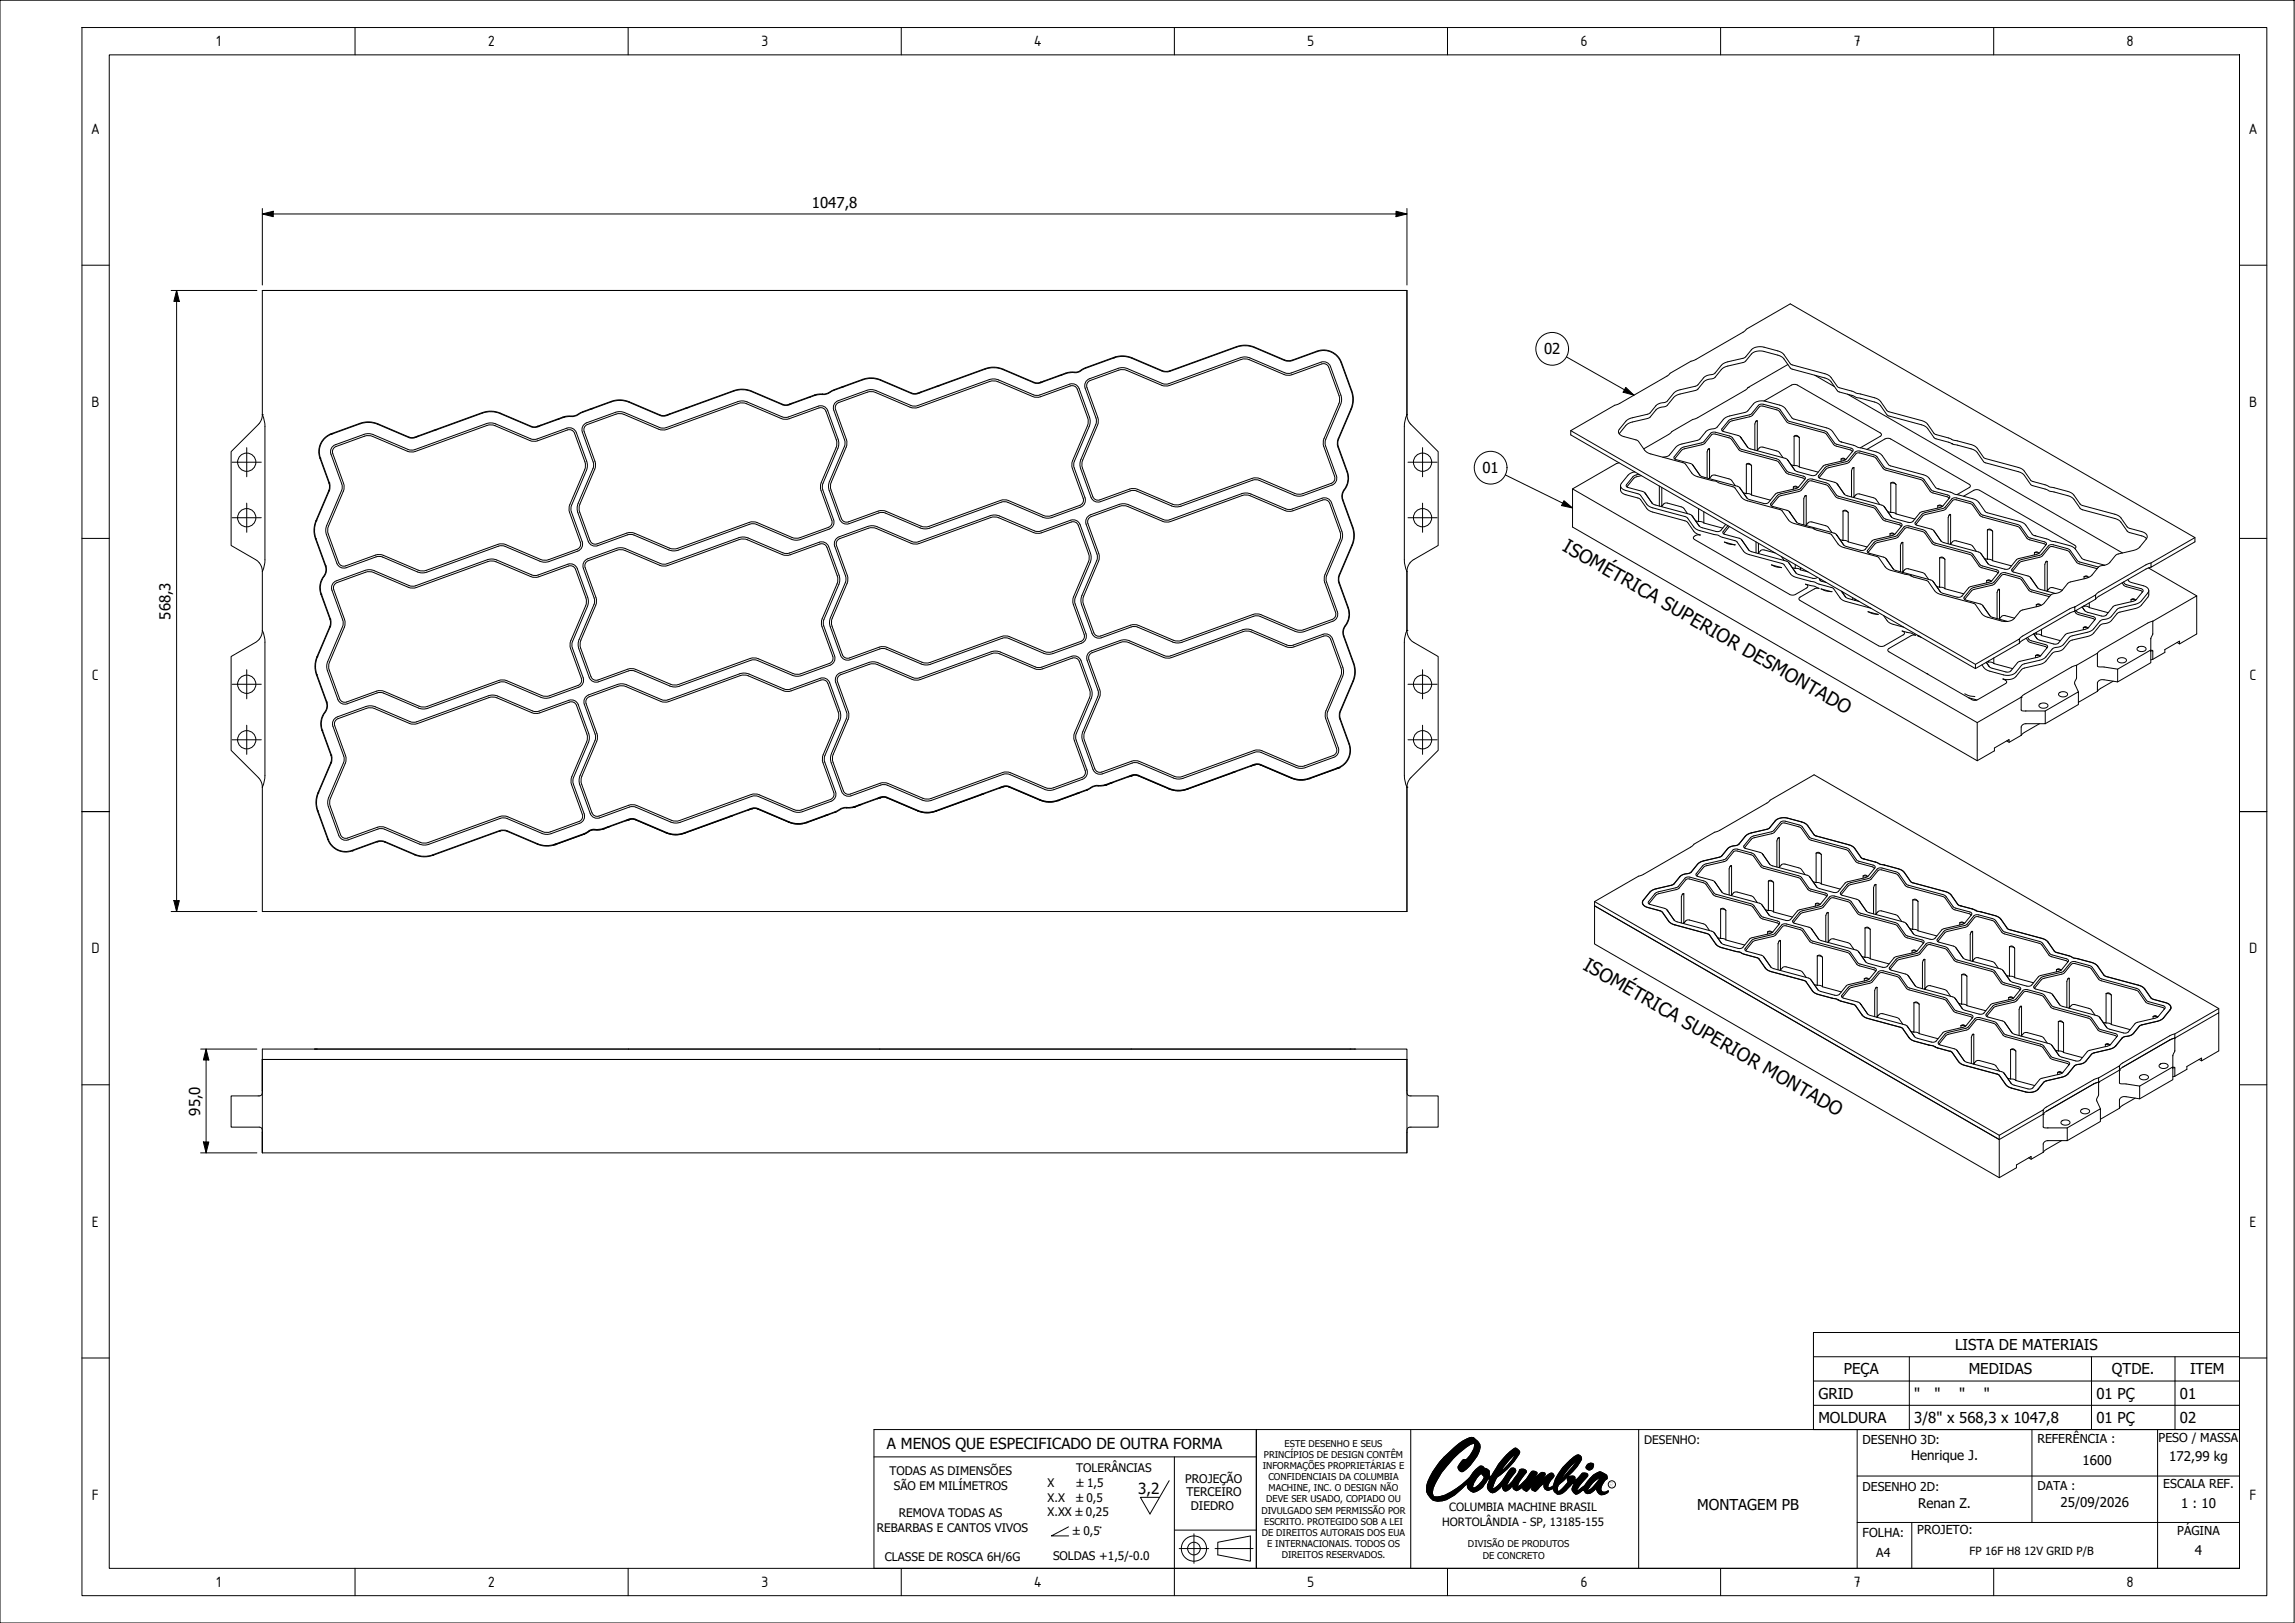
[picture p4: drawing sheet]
<svg xmlns="http://www.w3.org/2000/svg" width="420mm" height="297mm" viewBox="0 0 420 297" stroke-linecap="round" stroke-linejoin="round" font-family="sans-serif">
<defs><g id="words">
<g font-size="3.4">
<text x="285.9" y="100.7" transform="rotate(30 285.9 100.7)">ISOMÉTRICA SUPERIOR DESMONTADO</text>
<text x="289.6" y="177.3" transform="rotate(30 289.6 177.3)">ISOMÉTRICA SUPERIOR MONTADO</text>
</g>
<g font-size="2.9">
<text x="39.5" y="8.5">1</text>
<text x="89.3" y="8.5">2</text>
<text x="139.3" y="8.5">3</text>
<text x="189.2" y="8.5">4</text>
<text x="239.3" y="8.5">5</text>
<text x="289.3" y="8.5">6</text>
<text x="339.3" y="8.5">7</text>
<text x="389.3" y="8.5">8</text>
<text x="16.6" y="24.5">A</text>
<text x="411.6" y="24.5">A</text>
<text x="16.7" y="74.5">B</text>
<text x="411.7" y="74.5">B</text>
<text x="16.8" y="124.5">C</text>
<text x="411.8" y="124.5">C</text>
<text x="16.7" y="174.5">D</text>
<text x="411.7" y="174.5">D</text>
<text x="16.8" y="224.5">E</text>
<text x="411.8" y="224.5">E</text>
<text x="16.8" y="274.5">F</text>
<text x="411.8" y="274.5">F</text>
<text x="39.5" y="290.5">1</text>
<text x="89.3" y="290.5">2</text>
<text x="139.3" y="290.5">3</text>
<text x="189.2" y="290.5">4</text>
<text x="239.3" y="290.5">5</text>
<text x="289.3" y="290.5">6</text>
<text x="339.3" y="290.5">7</text>
<text x="389.3" y="290.5">8</text>
</g>
<g font-size="2.8">
<text x="162.4" y="265.1">A MENOS QUE ESPECIFICADO DE OUTRA FORMA</text>
<text x="208.4" y="273.4">3,2</text>
</g>
<g font-size="2.7">
<text x="148.6" y="38.1">1047,8</text>
<text x="282.7" y="64.9">02</text>
<text x="271.4" y="86.6">01</text>
<text x="31.2" y="113.4" transform="rotate(-90 31.2 113.4)">568,3</text>
<text x="36.6" y="204.2" transform="rotate(-90 36.6 204.2)">95,0</text>
<text x="337.6" y="251.6">PEÇA</text>
<text x="357.9" y="247.1">LISTA DE MATERIAIS</text>
<text x="360.4" y="251.6">MEDIDAS</text>
<text x="386.6" y="251.6">QTDE.</text>
<text x="400.9" y="251.5">ITEM</text>
<text x="332.9" y="256">GRID</text>
<text x="350.5" y="256">&quot;</text>
<text x="354.1" y="256">&quot;</text>
<text x="358.7" y="256">&quot;</text>
<text x="363.2" y="256">&quot;</text>
<text x="383.8" y="256">01 PÇ</text>
<text x="399.1" y="256">01</text>
<text x="332.9" y="260.4">MOLDURA</text>
<text x="350.5" y="260.5">3/8&quot; x 568,3 x 1047,8</text>
<text x="383.8" y="260.4">01 PÇ</text>
<text x="399.1" y="260.4">02</text>
<text x="310.7" y="276.4">MONTAGEM PB</text>
</g>
<g font-size="2.4">
<text x="349.9" y="267.3">Henrique J.</text>
<text x="381.3" y="268">1600</text>
<text x="397.1" y="267.3">172,99 kg</text>
<text x="377.2" y="275.9">25/09/2026</text>
<text x="351.2" y="276">Renan Z.</text>
<text x="399.3" y="276">1 : 10</text>
<text x="401.8" y="284.5">4</text>
</g>
<g font-size="2.3">
<text x="341" y="281.3">FOLHA:</text>
<text x="351" y="280.7">PROJETO:</text>
<text x="343.5" y="284.9">A4</text>
</g>
<g font-size="2.2">
<text x="395.2" y="263.8">PESO / MASSA</text>
<text x="162.9" y="269.9">TODAS AS DIMENSÕES</text>
<text x="197" y="269.4">TOLERÂNCIAS</text>
<text x="301" y="264.2">DESENHO:</text>
<text x="341" y="264.3">DESENHO 3D:</text>
<text x="373" y="264.1">REFERÊNCIA :</text>
<text x="163.6" y="272.6">SÃO EM MILÍMETROS</text>
<text x="191.8" y="274.8">X.X</text>
<text x="191.8" y="272.1">X</text>
<text x="217" y="271.4">PROJEÇÃO</text>
<text x="217.2" y="273.9">TERCEIRO</text>
<text x="341" y="272.8">DESENHO 2D:</text>
<text x="373" y="272.8">DATA :</text>
<text x="396" y="272.3">ESCALA REF.</text>
<text x="160.6" y="280.4">REBARBAS E CANTOS VIVOS</text>
<text x="164.5" y="277.7">REMOVA TODAS AS</text>
<text x="191.8" y="277.5">X.XX ±0,25</text>
<text x="218" y="276.4">DIEDRO</text>
<text x="398.6" y="281">PÁGINA</text>
<text x="162" y="285.6">CLASSE DE ROSCA 6H/6G</text>
<text x="192.8" y="285.4">SOLDAS +1,5/-0.0</text>
</g>
<g font-size="2.1">
<text x="197" y="274.8">±0,5</text>
<text x="197.1" y="272.1">±1,5</text>
<text x="196.4" y="280.9">±0,5°</text>
<text x="264" y="279.3">HORTOLÂNDIA - SP, 13185-155</text>
<text x="265.3" y="276.6">COLUMBIA MACHINE BRASIL</text>
<text x="360.6" y="284.7">FP 16F H8</text>
<text x="370.6" y="284.7">12V GRID P/B</text>
</g>
<g font-size="1.7">
<text x="231.2" y="268.8">INFORMAÇÕES PROPRIETÁRIAS E</text>
<text x="231.4" y="266.8">PRINCÍPIOS DE DESIGN CONTÊM</text>
<text x="235.2" y="264.8">ESTE DESENHO E SEUS</text>
<text x="231.8" y="275">DEVE SER USADO, COPIADO OU</text>
<text x="232.2" y="270.9">CONFIDENCIAIS DA COLUMBIA</text>
<text x="232.3" y="272.9">MACHINE, INC. O DESIGN NÃO</text>
<text x="231" y="277">DIVULGADO SEM PERMISSÃO POR</text>
<text x="231" y="281.1">DE DIREITOS AUTORAIS DOS EUA</text>
<text x="231.4" y="279.1">ESCRITO. PROTEGIDO SOB A LEI</text>
<text x="232" y="283.1">E INTERNACIONAIS. TODOS OS</text>
<text x="234.6" y="285.2">DIREITOS RESERVADOS.</text>
<text x="268.8" y="283.2">DIVISÃO DE PRODUTOS</text>
<text x="271.4" y="285.3">DE CONCRETO</text>
</g>
<text font-size="1.1" x="294.7" y="272.1">R</text>
</g></defs>
<g fill="none" stroke="#000" stroke-width=".18">
<path d="M48 53.2v22.7M48 53.2h209.6v22.7M47.3 77.7l-5 5v17.1l4.5 2.6a2.5 2.5 0 0 1 1.2 2.2M48 75.9h.1M48 75.9a2.48 2.48 0 0 1-.7 1.8M48 75.9l.3 .9 .2 1.3v24.4M60.4 79.5h.1M60.9 79.4l-.5 .1M76.6 79.8l-.5 .2M80 78.6l-.5 .1M98.5 78h.1M98.5 78.1l-.7 .1-.6-.1-5.6-2.4a4.4 4.4 0 0 0-3.3-.1l-12.6 4.6-.9-.1-5.7-2.4-1.6-.4-1.6 .3-5.2 1.9a3.4 3.4 0 0 0-2 4.3l1.6 4.6a2.02 2.02 0 0 1 0 1.4l-2.4 5.5a4.4 4.4 0 0 0-.1 3.3l1.9 5a2.37 2.37 0 0 1-.7 2.4 3.4 3.4 0 0 0-.2 2.7l1.7 4.6a2.03 2.03 0 0 1 0 1.4l-2.4 5.5a4.4 4.4 0 0 0-.1 3.3l1.8 5a2.37 2.37 0 0 1-.6 2.4 3.4 3.4 0 0 0-.2 2.7l1.7 4.6a2.02 2.02 0 0 1-.1 1.5l-2.3 5.5-.4 1.6 .3 1.6 1.9 5.2a3.4 3.4 0 0 0 4.3 2"/>
<path d="M98.5 78.1h.1M99 77.8l-.5 .3M102.4 76.7l-.6 .1M103 76.3l-5.2 1.8-6.2-2.5a4.5 4.5 0 0 0-3.3-.1l-12.7 4.6-.7-.1-5.7-2.4a4.5 4.5 0 0 0-3.3-.1l-5.2 1.9a3.5 3.5 0 0 0-2.1 4.5M103.1 76.3h.1M103.1 76.4l-4.6 1.7M103.5 76.2l-.4 .2M106.9 79l2 5.4M106.9 79a1 1 0 0 1 .6-1.3l5.3-1.9a2.01 2.01 0 0 1 1.4 0l6.4 2.8a2 2 0 0 0 1.5 0l13.1-4.8a1.98 1.98 0 0 1 1.4 .1l6.4 2.7a2 2 0 0 0 1.5 0l5.4-1.9a1.01 1.01 0 0 1 1.3 .6l1.9 5.2a2.02 2.02 0 0 1 0 1.4l-2.8 6.4-.1 .7 .1 .8 2 5.4a1 1 0 0 1-.6 1.3l-5.2 1.9a2.03 2.03 0 0 1-1.5 0l-6.4-2.8a2.01 2.01 0 0 0-1.4 0l-13.2 4.8a2.03 2.03 0 0 1-1.4-.1l-6.4-2.7a2.01 2.01 0 0 0-1.5 0l-5.4 1.9a1 1 0 0 1-1.3-.6l-1.9-5.2a2.02 2.02 0 0 1 .1-1.4l2.7-6.4a2 2 0 0 0 0-1.5M108.5 74.8l-.5 .1M120.9 76.1l-5.7-2.5-1.6-.3-1.7 .2-5.5 2.1a3.3 3.3 0 0 1-2.6 .7l-.7 .1M122.6 75.7l-.5 .3"/>
<path d="M126 74.6l-.5 .1M136.8 73.6l6.4 2.7 .6 .1 .6-.1 5.4-2a1.34 1.34 0 0 1 1.7 .8l1.9 5.3 .2 1-.2 .7-2.7 6.4-.2 .6 .1 .6 2 5.4a1.35 1.35 0 0 1-.8 1.7l-5.2 1.9-1.1 .2-.6-.2-6.4-2.7-.9-.1-13.8 4.9h-.7l-.7-.2-6.3-2.7-.6-.1-.6 .1-5.5 2a1.35 1.35 0 0 1-1.7-.8l-1.9-5.3-.1-1 .1-.7 2.8-6.3 .1-.6-.1-.7-2-5.4a1.34 1.34 0 0 1 .8-1.7l5.2-1.9 1.1-.2 .7 .2 6.3 2.7 .6 .2 .6-.1M136.8 73.6l-1.1-.2-.6 .1-13.1 4.8M144.5 74l-.7 .1-.5-.1-5.7-2.4a4.5 4.5 0 0 0-3.3-.1l-12.6 4.6-.8-.1-5.7-2.5a4.5 4.5 0 0 0-3.3 0l-5.2 1.8-1.5 .8-2.1 .2M144.5 74h.1M144.5 74.1l-.7 .1-.5-.1-5.7-2.4a4.4 4.4 0 0 0-3.2-.1l-12.4 4.5-.6 .1-.5-.1M144.5 74.1h.1M145 73.8l-.5 .3M148.4 72.7h-.5M149.1 72.3l-4.6 1.7M149.1 72.3h.1M149.2 72.4l-4.6 1.7"/>
<path d="M149.5 72.2l-.3 .2M150.6 72.1h.1M150.6 72.1l-1.5 .2M153 74.9l1.9 5.5M153 74.9a1 1 0 0 1 .6-1.2l5.2-1.9a2.01 2.01 0 0 1 1.5 0l6.3 2.7a2 2 0 0 0 1.5 .1l13.1-4.8a2.03 2.03 0 0 1 1.5 .1l6.3 2.7a2.01 2.01 0 0 0 1.5 0l5.5-2a1 1 0 0 1 1.2 .6l1.9 5.3a2.02 2.02 0 0 1 0 1.4M153.1 73.5l5.6-2.1 1-.1 .7 .2 6.4 2.7 .9 .1 13.4-4.8 .7-.1 1 .1 6.4 2.7 .6 .2 .6-.1 5.4-2a1.35 1.35 0 0 1 1.8 .8l1.9 5.2 .1 1.1-.2 .7-2.7 6.3-.1 .6 .1 .6 1.9 5.5a1.35 1.35 0 0 1-.8 1.7l-5.2 1.9-1 .1-.7-.1-6.4-2.8-.9-.1-13.8 5h-.7l-.6-.2-6.4-2.7-.6-.1-.6 .1-5.5 1.9a1.35 1.35 0 0 1-1.7-.8l-1.9-5.2-.1-1 .2-.7 2.7-6.4 .1-.6-.1-.6-2-5.4a1.34 1.34 0 0 1 .5-1.6zM154.6 70.8h-.6M168.6 71.7l-.4 .3M172 70.6l-.5 .1M190.5 69.9l-.7 .2-.5-.1-5.7-2.4a4.5 4.5 0 0 0-3.2-.1l-12.7 4.5-.8-.1-5.7-2.4a4.5 4.5 0 0 0-3.3-.1l-5.2 1.9-1.4 .8h-.7M190.5 69.9h.1M190.5 69.9l5.4-1.8a2.73 2.73 0 0 0 2.5-.7l5.6-2a4.5 4.5 0 0 1 3.3 .1l5.5 2.3 1 .2 12.6-4.6a4.5 4.5 0 0 1 3.3 .1l5.5 2.4 .7 .1 .7-.1 4.5-1.6a3.5 3.5 0 0 1 4.5 2.1l1.9 5.2a4.5 4.5 0 0 1-.1 3.3l-2.3 5.5-.2 .7 .1 .7 1.7 4.5a3.9 3.9 0 0 1-.8 3.8l-.1 1.2 1.9 5.2a4.5 4.5 0 0 1-.1 3.3l-2.4 5.5-.1 .7 .1 .7 1.7 4.5a3.9 3.9 0 0 1-.8 3.8l-.2 .7 .1 .5 1.9 5.2a4.5 4.5 0 0 1-.1 3.3l-2.4 5.5-.1 .7 .1 .7 1.6 4.5a3.5 3.5 0 0 1-2.1 4.5"/>
<path d="M190.6 70l-1 .2-6-2.6-1.6-.3-1.6 .3-12.7 4.5-.8-.1-5.7-2.4a4.4 4.4 0 0 0-3.2-.1l-5.5 2a3.2 3.2 0 0 1-2.6 .7l-.7 .2M190.6 70h.1M191 69.8l-.4 .2M194.4 68.6l-.5 .1M199.1 77.9l-2.7 6.4a2.03 2.03 0 0 0-.1 1.5l2 5.4a1 1 0 0 1-.6 1.3l-5.2 1.9a2.01 2.01 0 0 1-1.5-.1l-6.4-2.7a1.99 1.99 0 0 0-1.4 0l-13.5 4.8-1.1-.1-6.4-2.7a2.03 2.03 0 0 0-1.4-.1l-5.5 2a1.01 1.01 0 0 1-1.3-.6l-1.9-5.2a2.01 2.01 0 0 1 .1-1.5l2.7-6.3a2 2 0 0 0 0-1.5M199.5 69.3a1.35 1.35 0 0 0-.8 1.7l1.9 5.5 .1 .6-.1 .6-2.7 6.4-.2 .6 .1 1.1 1.9 5.2M199.5 69.3l5.2-1.9 1-.1 .7 .2 6.4 2.7 .9 .1 13.8-4.9 .6-.1 .7 .2 6.4 2.7 .6 .2 .6-.1 5.5-2a1.35 1.35 0 0 1 1.7 .8l2 5.5v.7l-.2 .7M204.3 65.3l-.5 .3M207.2 65.6l-1-.3h-1.7l-6 2.2a3 3 0 0 1-2.6 .7l-5.3 1.8M207.2 65.6l5.5 2.3a2.02 2.02 0 0 0 1.5 .1l12.2-4.5 1.1-.2 1.6 .1 6 2.6M235.1 68.5a2.03 2.03 0 0 0 1.4 .1l5.5-2a1 1 0 0 1 1.3 .6l1.8 5.2a2 2 0 0 1 0 1.5M235.1 68.5l-6.4-2.7a2.02 2.02 0 0 0-1.5 0l-13.1 4.7a2 2 0 0 1-1.5 0l-6.3-2.7a2.01 2.01 0 0 0-1.5-.1l-5.2 1.9a1 1 0 0 0-.6 1.3l2 5.5a2.03 2.03 0 0 1-.1 1.4l-2.7 6.4a2.01 2.01 0 0 0 0 1.5l1.9 5.2a1 1 0 0 0 1.2 .6l5.5-2a2.02 2.02 0 0 1 1.5 .1l6.3 2.7 1.1 .1 13.5-4.8a2.02 2.02 0 0 1 1.5 0l6.3 2.7a2 2 0 0 0 1.5 0l5.2-1.8a1 1 0 0 0 .6-1.3l-1.9-5.5a1.99 1.99 0 0 1 0-1.4l2.7-6.4"/>
<path d="M235.1 66a1.98 1.98 0 0 0 1.5 0l4.6-1.6a3.4 3.4 0 0 1 4.3 2M245.4 74l-2.7 6.4-.1 .6 .1 .6 2 5.5M245.5 66.4l1.9 5.2 .3 1.6-.4 1.6-2.3 5.5M257.6 75.9v.1a2.52 2.52 0 0 0 .7 1.7l5 5v17.1l-4.5 2.6a2.57 2.57 0 0 0-1.2 2.2M257.6 75.9h.1M257.6 75.9l-.4 1.3-.1 .9v24.4M287.6 78.8l74.1 42.8M296.4 79.4l1.6-1.8 .6-.3 3.3-.8 1.2-1.5a3.6 3.6 0 0 1 1.9-.7l1.7-1.8 .7-.3 3.3-.8 1.2-1.5a3.6 3.6 0 0 1 1.9-.7l1.7-1.9 .6-.3 3.3-.8 1.2-1.4a2.42 2.42 0 0 1 2.4-.5l3.2 1 .3 .3 1.5 1.9 6.6 1.9 .5 .4 1.5 1.9 7.1 2.1 .5 .4 1.5 1.9 6.6 1.8 .5 .4 1.4 1.9 3.1 1M315.4 78.9l1.4-1.8 3.8-.9 1.5-1.7 .5-.2 3 .8 1.5 2.1 .3 .2 6.6 1.8 .4 .3 1.5 2 2.9 .9 .3 .1v.2M316.4 77l.7-.3 3.3-.8 1.6-1.8 .8-.1 3 .9 1.4 2 .3 .2 6.8 1.9 1.7 2.2 3 .9 .3 .4-1.5 1.7-3.9 1-1.5 1.7-.8 .1-2.9-.8-1.7-2.3-6.7-1.8-.4-.3-1.5-2-3.1-.9-.1-.2 .1-.2zM318.6 79.9l.2 .2M320 70.9h.1"/>
<path d="M320 70.9l-.6 .6-8.6 4.9-.9 .4-9 5.3M321.7 77h-.2l-.2 .6v4.8M321.7 77v5.4l.5-.5 .3-.1 2.8 .7 .4 .2 .7 1.1M321.7 77l-.3 .2M322.9 73.4l5.1-2.9 .4-.2 .7 .2 15.3 8.9v.3l-.2 .1-3.6 2.2M327.3 66.7l-7.3 4.2M328.5 79.8v5.4l-.6-.1M328.5 79.8l.4-.1 .5 .4M328.5 79.8h.4l.5 .3M332.2 68.7l3.6 2.1M338.2 72.1l50.4 29.1M57.7 98.6h.1"/>
<path d="M57.7 98.6l1.9 5M57.8 95.3a4.5 4.5 0 0 0-.1 3.3M57.8 95.3h.1M58.6 83.9h.1M58.6 83.9l1.6 4.5M59 80.6h.1M60.2 89.8h.1M60.2 89.8l-2.4 5.5M60.2 88.4l.1 .7-.1 .7M60.2 88.4h.1M61.4 81.4a1.34 1.34 0 0 0-.8 1.7l2 5.5 .1 .6-.2 .6-2.7 6.3-.2 .7 .2 1.1 1.9 5.2a1.35 1.35 0 0 0 1.7 .8l5.4-2 .6-.1 .7 .2 6.3 2.7 .7 .1h.7l13.8-4.9 .9 .1 6.3 2.7 .7 .2 1.1-.1 5.2-1.9a1.35 1.35 0 0 0 .8-1.8l-2-5.4-.1-.6 .1-.6 2.8-6.4 .1-.7-.1-1-1.9-5.2a1.35 1.35 0 0 0-1.7-.8l-5.5 1.9-.6 .1-.6-.1-6.3-2.7-.7-.2h-.7l-13.8 5-.9-.1-6.4-2.7-.6-.2-1.1 .1-5.2 1.9M62.9 89.9l-2.8 6.4a2 2 0 0 0 0 1.5l1.9 5.2"/>
<path d="M62.9 88.5a2 2 0 0 1 0 1.4M104.3 93.8l2 5.5a1 1 0 0 1-.6 1.2M107.1 84.5l.1 .7-.2 .8-2.7 6.3a2 2 0 0 0 0 1.5M107.1 84.5l-1.9-5.2a1.01 1.01 0 0 0-1.3-.6l-5.4 2a2.01 2.01 0 0 1-1.5-.1l-6.4-2.7a1.99 1.99 0 0 0-1.4 0l-13.2 4.7a2 2 0 0 1-1.4 0l-6.4-2.7a2.01 2.01 0 0 0-1.5-.1l-5.2 1.9a1 1 0 0 0-.6 1.3l2 5.4M135.4 98.7a2 2 0 0 1 1.4 .1M135.4 98.7l-13.2 4.8a2 2 0 0 1-1.4 0l-6.4-2.8a2.01 2.01 0 0 0-1.5 0l-5.2 1.9a1 1 0 0 0-.6 1.3l2 5.4a2.02 2.02 0 0 1 0 1.5l-2.8 6.4M136.8 98.8l6.4 2.7a2 2 0 0 0 1.5 0M166.8 99.4l-6.4-2.7a2 2 0 0 0-1.4 0l-5.3 1.9a1 1 0 0 0-.6 1.3l2 5.4a2.02 2.02 0 0 1 0 1.5l-2.7 6.3a2 2 0 0 0-.1 1.5l1.9 5.2a1 1 0 0 0 1.3 .6M181.4 94.7a2.01 2.01 0 0 1 1.4 .1l6.4 2.7a2 2 0 0 0 1.5 0M181.4 94.7l-13.1 4.8a2 2 0 0 1-1.5-.1M190.7 97.5l5.4-2a1 1 0 0 1 1.3 .6l1.9 5.3a2 2 0 0 1 0 1.4l-2.7 6.4M227.4 90.7a2.01 2.01 0 0 1 1.5 0l6.3 2.7a2 2 0 0 0 1.5 .1"/>
<path d="M227.4 90.7l-13.1 4.7a2 2 0 0 1-1.5 0l-6.3-2.7-.8-.2-.7 .2-5.2 1.8a1 1 0 0 0-.6 1.3l1.9 5.5a2.02 2.02 0 0 1 0 1.4l-2.7 6.4-.2 .7 .2 .8 1.8 5.2a1 1 0 0 0 1.3 .6l5.5-2a2.02 2.02 0 0 1 1.4 .1l6.4 2.7a2 2 0 0 0 1.5 0l13.1-4.7a2.02 2.02 0 0 1 1.5 0l6.3 2.7 .8 .2 .7-.1 5.2-1.9a1 1 0 0 0 .6-1.3l-2-5.5a2.02 2.02 0 0 1 .1-1.4l2.7-6.4a2 2 0 0 0 0-1.5l-1.9-5.2a1.01 1.01 0 0 0-1.2-.6l-5.5 2M244.7 87.1a1.34 1.34 0 0 1-.8 1.7l-5.3 1.9-1 .1-.7-.2-6.4-2.7-.9-.1-13.7 4.9-.7 .1-.7-.2-6.4-2.7-.6-.2-.6 .1-5.4 2a1.35 1.35 0 0 1-1.8-.8M245 80.3a2.02 2.02 0 0 0-.1 1.5l1.7 4.6a3.6 3.6 0 0 1-.7 3.5 2 2 0 0 0-.1 1.6M245.8 91.5l1.8 5M247.6 96.5l.2 1.1a4.4 4.4 0 0 1-.3 2.1l-2.3 5.5a2.02 2.02 0 0 0-.1 1.5l1.7 4.6a3.6 3.6 0 0 1-.8 3.6 2.01 2.01 0 0 0 0 1.5l1.8 5 .2 1.6-.3 1.6-2.4 5.5a2 2 0 0 0 0 1.5l1.6 4.6M287.9 89.5l74.1 42.8M296.4 84.7l-.5 .1-8 4.7v7l74.1 42.7 3.1-1.8v-.5l2.7-1.6v.6M296.7 88.9v.8a1.12 1.12 0 0 0 1 .8l2.5 .8 1.4 1.9 .5 .4 6.7 1.8 1.4 2 1.1 .5a1.04 1.04 0 0 0-1.3 .6l.2 .2 17.6 10.2h.8l2.2-1.3a.37 .37 0 0 0 .2-.4 .37 .37 0 0 0-.5-.3l1.7 .4 .8 .4h-.7l-2.7 1.6-.3 .2 .1 .3 14.5 8.4 .5 .1 .6-.1 3.4-2a.37 .37 0 0 0 .2-.5 .37 .37 0 0 0-.4-.2l1.7 .4 .8 .4h-.7l-4.2 2.4-.2 .2 .1 .3 15.3 8.9 .5 .1 .6-.1 5.2-3.1a.61 .61 0 0 0-.6-.7h.1a2.4 2.4 0 0 0 2.3-.5l1.2-1.4 3.3-.8 .7-.4 1.5-1.7 .5-.2a2.08 2.08 0 0 0 1.5-.6l1.2-1.4 3.4-.9 .6-.3 1.5-1.7 .6-.2a2.08 2.08 0 0 0 1.4-.6l1.3-1.5 3.3-.8 .8-.4 1.4-1.7 .1-1.1M299.3 86.4l-1.2 .5-1.3 1.6a.86 .86 0 0 0 0 .9 .86 .86 0 0 0 .9 .4l2.5 .7 1.4 1.9 .5 .4 6.7 1.9 1.4 1.9 .5 .4 3.8 .9 .7 .4 2.3 .6M300.1 86.8l-1.1 .4-1.2 1.5-.1 .3 .4 .2 2.9 .8 1.5 2.1M300.5 87.1l-1.3 .4-1.3 1.6M301.1 90.2l.2 .2"/>
<path d="M301.3 90.4h.1M302.4 92.1l.6 .3 6.5 1.8 .2 .2 1.4 1.9 .5 .3 3 .7 .4-.2 .9-1.1M303.8 89v3.6M304.2 89.2v3.5l.5-.5 .3-.1 2.8 .7 .4 .2 .7 1M304.2 92.7h-.1M306.6 84l1.5-1.7 3.8-1 1.4-1.7 .6-.2 2.9 .8 1.5 2.1 .4 .2 6.7 1.9 1.7 2.2 3.1 .9 .1 .3M309.7 94.4l.2 .2M309.9 85.1l.1 .2M309.9 94.6h.1M309.9 94.6l1.2 1.7M310 85.3h.1M311 93.1v2.4l-.6-.2"/>
<path d="M311 95.5h.6l.3 .2M311.2 86.9l.6 .4 6.4 1.7 1.8 2.3 3.2 .9 .6-.2 1.4-1.7 3.9-1 1.4-1.8-.2-.3-3-.9-1.8-2.2-6.7-1.9-.3-.2-1.5-2-3.2-.9-.6 .2-1.4 1.7-3.9 1-1.4 1.7 .2 .4 3 .8 1.6 2.1M311.9 93.7v2l3.5 1M313 82.2h-.2l-.3 .5v4.8M313 82.2v5.4l.4-.6 .5-.1 2.6 .7 .4 .2 .8 1.1M313 82.2l-.3 .1M313 87.6h-.1M315.7 99.2l1.8 .5-1-.1zM316.3 96.2l-.8 1.1v.3l2.9 .9 .4 .3M316.6 96.4l-1 1.3M317.5 99.7h.1M317.5 98.9h.1"/>
<path d="M317.6 98.9l.3 .2 1.4 1.9 .5 .3 6.7 1.9 1.4 2 .5 .3 6.8 2M318.5 89.2l1.4 2M318.8 80.1v.1M318.8 80.2l1.2 1.7M318.8 98.7l.2 .3M318.8 98.8l1.4 1.9M319.7 85v5.3l-.5-.1M319.7 85l.5-.2 .5 .4v5.4l3.4 .9M319.7 90.3l.5 .1 .5 .2M319.7 85h.5l.5 .2M321.5 99.2v2M321.7 82.4l-.1 .1"/>
<path d="M321.9 99.4v1.8l.5-.5 .3-.1 2.3 .6M324.3 92.6l1.5-1.8 3.8-1 1.4-1.6 .6-.2 2.9 .8 1.5 2.1 .4 .2 6.7 1.9 1.7 2.2 3.1 .9 .1 .3M327.2 84.1l1.4 2M327.6 93.6l1.3 2M327.6 93.6l-.4-.2-2.8-.8-.2-.3 1.4-1.8 3.9-1 1.5-1.7 .6-.1 3.1 .8 1.5 2.1 .3 .2 6.7 1.8 1.8 2.3 3 .9 .2 .3-1.4 1.8-3.9 1-1.4 1.6-.5 .2-3.2-.8-1.6-2.1M327.6 93.6l1.6 2.1 6.6 1.9 .4 .2M328.3 89.1l.5-.1 .4 .2M328.3 89.1l.8 .2M328.3 89.1v.4M328.5 85.2l.6 .1 .3 .2M329.4 80.1v5.4l3.5 .9M330.7 90.7h-.3l-.2 .6v4.8"/>
<path d="M330.7 90.7v5.4l.4-.5 .5-.1 2.6 .7 .4 .2 .8 1.1M330.7 90.7l-.3 .2M330.7 96.1l-.1 .1M332.1 96.8l3.1 1 1.4 1.9 .7 .4 6.5 1.8 1.4 1.9 .5 .4 4.1 1.2M332.1 96.8h.1M333.1 87.5l1.4-1.8 3.8-1 1.5-1.7 .5-.1 3 .8 1.5 2 .3 .3 6.6 1.8 .4 .3 1.5 2 2.9 .8 .3 .2v.2M336.2 97.8l1.4 2M336.3 88.5l1.4 2M336.3 88.5l-.4-.2-2.8-.8-.2-.2v-.2l1.4-1.7 3.8-.9 .3-.2 1.3-1.6 .7-.2 3.1 .9 1.4 2.1 .3 .2 6.7 1.8 1.8 2.3 2.9 .8 .4 .3-1.5 1.8-3.9 1-1.4 1.7-.4 .2-3.3-.8-1.6-2.1M336.3 88.5l1.6 2.1 6.6 1.8 .4 .3M337.1 84l.4-.1 .4 .2M337.1 84l.8 .1"/>
<path d="M337.1 84v.4M337.1 80.9l-.4-.2-1.3-1.9-.5-.3-6.6-1.8-1.9-2.3-3.1-.9a2.38 2.38 0 0 0-2.3 .4l-1.2 1.5-3.8 1-.5 .4-1.2 1.4-.5 .3a2.12 2.12 0 0 0-1.5 .5l-1.3 1.5-3.8 1-.4 .4-1.3 1.5-1.1 .3M337.1 80.9h.1M337.1 80.9l2.2 .6 .9 .4 3.7 1 .6 .3 1.5 2 6.6 1.8 .5 .4 1.4 1.9 2.5 .8 .9 .4 3.7 .9 .7 .6 1.3 1.7 6.7 1.9 .5 .4 1.4 1.9 2.7 .8 .7 .3 3.7 1 .6 .4 1.4 1.9 4 1.1M337.4 93.5v5.4l-.5-.1M337.4 93.5l.5-.1 .5 .4M337.4 98.9h.5l.5 .3M337.4 93.5l.6 .1 .4 .2M338.4 93.8v5.4l3.4 .9M339.4 85.6h-.2l-.2 .6v4.7M339.4 85.6v5.4l.5-.5 .3-.1 2.8 .7 .4 .2 .7 1M339.4 85.6l-.3 .1"/>
<path d="M339.4 91h-.1M341.8 82.3l3.4-2 .5-.1 .4 .1 14.6 8.5-.1 .4-2.3 1.3M344.9 92.7l1.4 2M346 97.7l.5-.2 .4 .3zM346 97.7v.4M346.1 88.4v5.4l-.5-.1M346.1 88.4l.5-.1 .5 .4M346.1 93.8h.7l.3 .3M346.1 88.4l.7 .1 .3 .2M347.1 88.7v5.4l3.5 .9M348.4 99.3h-.3l-.2 .6v4.7M348.4 99.3v5.4l.4-.5 .3-.1 2.8 .7 .4 .2 .8 1"/>
<path d="M348.4 99.3l-.3 .1M350.8 96l1.4-1.7 3.8-1 1.5-1.7 .5-.2 3 .9 1.5 2 .3 .3 6.6 1.8 .4 .2 1.5 2.1 3 .8 .2 .3M351.8 94.2l.6-.4 3.4-.8 .3-.2 1.3-1.5 .8-.2 2.9 .9 1.5 2 .3 .2 6.7 1.9 1.8 2.3 3 .8 .2 .4-1.4 1.7-3.9 1-1.5 1.8-.8 .1-2.9-.9-1.5-2-.3-.2-6.6-1.8-.4-.3-1.5-2-3.1-1-.1-.2v-.2zM354 97.1l.2 .2M354.2 97.3h.1M354.2 97.3l1.2 1.8M354.8 92.6l.4-.2 .4 .3M354.8 92.6l.8 .1M354.8 92.6v.4M354.8 89.5h.1M357.1 94.2h-.2l-.2 .5v4.8M357.1 94.2v5.4l.4-.5 .4-.1 2.8 .7 .4 .2 .7 1"/>
<path d="M357.1 94.2l-.3 .1M357.1 99.6h-.1M357.3 80.4l-3.1-1-1.4-1.8-.5-.4-6.6-1.9-1.5-1.9-.5-.4-7.1-2.1-1.5-1.9-.5-.4-6.6-1.9-1.5-1.9-.3-.3-3.2-1a2.42 2.42 0 0 0-2.4 .5l-1.2 1.5-3.8 1-.5 .4-1.2 1.4-.6 .3a1.98 1.98 0 0 0-1.4 .5l-1.2 1.5-3.8 1-.4 .3-1.3 1.5-.7 .3a1.98 1.98 0 0 0-1.4 .6l-1.2 1.4-3.3 .8-.6 .3-1.5 1.8a.9 .9 0 0 0 .8 1.3l2.5 .7 1.3 1.8 .6 .5 6.6 1.8 .3 .3 1.2 1.7 .5 .4 3.9 1 .6 .3 2.6 .7 1.5 2 .5 .4 6.6 1.8 1.9 2.3 4.2 1.2M357.3 80.4l4.2 1.3 .4 .2 1.5 2 6.6 1.8 .5 .4 1.5 2 2.6 .7 .7 .3 3.8 1 .5 .4 1.2 1.7 .3 .3 6.6 1.8 .5 .4 1.4 1.9 2.5 .7a.9 .9 0 0 1 .8 1.3l-1.5 1.8-.6 .3-3.3 .8-1.2 1.4a3.6 3.6 0 0 1-1.9 .7l-1.7 1.9-.7 .3-3.2 .8-1.3 1.5a3.6 3.6 0 0 1-1.9 .7l-1.7 1.8-.6 .3-3.3 .8-1.2 1.5a2.44 2.44 0 0 1-2.3 .5l-3.2-1-.4-.3-1.5-1.9-6.6-1.9-.5-.4-1.4-1.9-3.1-.9M357.3 81.2l4.2 1.2 .4 .3 1.5 2 6.6 1.8 .5 .4 1.5 1.9 2.6 .8 .7 .3 3.8 1 .5 .4 1.2 1.7 .3 .3 6.6 1.8 .5 .4 1.4 1.9 2.6 .7 .8 .5M357.3 81.2h.1M357.3 80.4h.1M359.5 90.8l2-1.1 .5-.1 .4 .1 17.4 10.1 .3 .3-.2 .3M363.8 97v5.4l-.5-.2M363.8 97l.5-.2 .5 .4v5.4l3.5 1M363.8 97h.7l.3 .2M372.5 98h.1"/>
<path d="M401.8 98.4l-8 4.6v.8l8-4.6v-.8l-74-42.8-8.1 4.7-.6 .5-8.6 5-.9 .3-3.8 2.2-.6 .6-8.7 4.9-.9 .4-8 4.6v.8l74.1 42.8M48 115.4a2.53 2.53 0 0 1-1.2 2.2l-4.5 2.6v17.1l5 5a2.52 2.52 0 0 1 .7 1.8M48 104.6v10.8M48 115.4l.4 1.3 .1 .8v24.4l-.2 1.3-.3 .9M48.5 102.5l-.2 1.3-.3 .8M58.7 108.8h.1M58.7 108.8l1.7 4.5M59.6 103.6a2.11 2.11 0 0 1-.6 2.2l-.4 1.2v.9l.1 .9M59.6 103.6h.1M60.4 114.7h.1M60.4 114.7l-2.4 5.5M60.4 113.3l.1 .7-.1 .7"/>
<path d="M60.4 113.3h.1M62 103a1 1 0 0 0 1.3 .6M68.7 101.6l-5.4 2M89.3 102.8l-13.1 4.7a2 2 0 0 1-1.4 0l-6.4-2.7a2 2 0 0 0-1.5-.1l-5.2 1.9a1.01 1.01 0 0 0-.6 1.3l2 5.5a2.02 2.02 0 0 1-.1 1.4l-2.7 6.4a2.01 2.01 0 0 0 0 1.5l1.9 5.2a1 1 0 0 0 1.3 .6l5.4-2a1.99 1.99 0 0 1 1.5 0l6.3 2.8a2.01 2.01 0 0 0 1.5 0l13.1-4.8a2.02 2.02 0 0 1 1.5 .1l6.3 2.7a2.01 2.01 0 0 0 1.5 0l5.2-1.9a1 1 0 0 0 .6-1.2M89.3 102.8a2 2 0 0 1 1.5 0l6.4 2.7a2.02 2.02 0 0 0 1.4 .1l5.5-2a1 1 0 0 1 1.3 .6l1.9 5.2a2 2 0 0 1-.1 1.5M105.7 100.5l-5.3 1.9a2.01 2.01 0 0 1-1.4 0l-6.4-2.7a1.99 1.99 0 0 0-1.5-.1l-13.1 4.8a2.01 2.01 0 0 1-1.4-.1l-6.4-2.7a2 2 0 0 0-1.5 0M106 118.7l1.9 5.3a1.35 1.35 0 0 0 1.7 .8l5.4-2 .6-.1 .7 .1 6.3 2.7 .7 .2h.7l13.5-4.9 .6-.1 .6 .2 6.7 2.8 .7 .1 .7-.2M106 118.7l-.2-.6 .1-.7 2.8-6.7 .2-.6-.1-.7-2-5.4a1.35 1.35 0 0 1 .8-1.7l5.2-1.9 1.1-.2 .6 .2 6.4 2.7 .9 .2 13.8-5h.7l.7 .2 6.3 2.7 .6 .1 .6-.1 5.5-2a1.35 1.35 0 0 1 1.7 .8l1.9 5.3 .1 1-.1 .7-2.8 6.4-.1 .6 .1 .6 2 5.4a1.35 1.35 0 0 1-.8 1.7l-5.2 1.9M107.2 110.9l-2.7 6.4a2 2 0 0 0 0 1.4l1.9 5.5M107.5 111l.2-.7v-.7l-2-5.5a1.35 1.35 0 0 0-1.7-.8l-5.5 1.9-.6 .1-.6-.1-6.4-2.7-.6-.2-.7 .1-13.8 4.9-.9-.1-6.4-2.7-.7-.2-1 .1-5.2 1.9a1.35 1.35 0 0 0-.8 1.7l1.9 5.5 .1 .6-.1 .6-2.7 6.4-.2 .6 .2 1.1 1.8 5.2a1.34 1.34 0 0 0 1.8 .8l5.4-2 .6-.1 .6 .2 6.4 2.7 .7 .2 .7-.1 13.7-4.9 .9 .1 6.4 2.7 .7 .2 1-.1 5.3-1.9a1.35 1.35 0 0 0 .8-1.8l-2-5.4-.1-.6 .1-.6 2.7-6.4M144.7 101.5l5.4-1.9a1.01 1.01 0 0 1 1.3 .6l1.9 5.2a2 2 0 0 1-.1 1.5l-2.7 6.3a1.98 1.98 0 0 0 0 1.5l2 5.4a1 1 0 0 1-.6 1.3l-5.3 1.9a2.01 2.01 0 0 1-1.4 0l-6.4-2.7a2.02 2.02 0 0 0-1.5-.1l-13.1 4.8a2 2 0 0 1-1.4-.1l-6.4-2.7a1.98 1.98 0 0 0-1.5 0l-5.4 1.9a1 1 0 0 1-1.3-.5l-1.9-5.3a2 2 0 0 1 0-1.4M152 114.7l-.1-.7v-.7l2.9-6.7 .1-.6-.1-.6-2-5.4a1.35 1.35 0 0 1 .8-1.8l5.3-1.8 1-.2 .7 .2 6.3 2.7 1 .1 13.7-4.9h.7l.7 .1 6.4 2.8 .6 .1 .6-.1 5.4-2a1.35 1.35 0 0 1 1.7 .8l1.9 5.2 .2 1.1-.2 .7-2.7 6.3-.2 .6 .1 .6 2 5.5a1.35 1.35 0 0 1-.8 1.7l-5.2 1.9-1.1 .1-.6-.1-6.4-2.8-.9-.1-13.8 5h-.7l-.7-.2-6.3-2.7-.6-.1-.6 .1-5.5 1.9a1.34 1.34 0 0 1-1.7-.8l-1.9-5.2"/>
<path d="M160.9 118.5l-5.4 1.9M161 118.4a2 2 0 0 1 1.4 .1l6.4 2.7a2.01 2.01 0 0 0 1.4 0l13.2-4.7a2.02 2.02 0 0 1 1.4 0l6.4 2.7a2 2 0 0 0 1.5 .1M181.4 119.3l.7-.1 1.1 .1M181.4 119.3l-13.4 4.8-.9-.1-6.3-2.7-.7-.2-1.1 .2-5.2 1.9M183 119.7a2 2 0 0 0-1.4-.1l-13.2 4.8M183 119.7l6.4 2.7a2 2 0 0 0 1.5 0l5.4-2M183.2 119.3l6.3 2.8 .6 .1 .6-.1 5.5-2a1.34 1.34 0 0 1 1.7 .8l1.9 5.2 .1 1.1-.1 .7-2.7 6.3-.2 .6 .1 .6 2 5.5a1.35 1.35 0 0 1-.8 1.7l-5.2 1.9-1.1 .1-.7-.1-6.3-2.8-.9-.1-13.8 5h-.7l-.7-.2-6.3-2.7-.6-.1-.7 .1-5.4 2a1.35 1.35 0 0 1-1.7-.9l-1.9-5.2-.1-1 .1-.7 2.7-6.4 .2-.6-.1-.6-2-5.4a1.35 1.35 0 0 1 .8-1.7M196.6 109.2a2.02 2.02 0 0 0-.1 1.5l2 5.4a1 1 0 0 1-.6 1.3l-5.2 1.9M198 110.7l-.1-.7 .1-.7 2.8-6.7 .1-.6-.1-.6-2-5.5a1.35 1.35 0 0 1 .8-1.7l5.3-1.9 1-.1 .7 .2 6.4 2.7 .9 .1 13.7-4.9 .7-.1 .7 .2 6.4 2.7 .6 .2 .6-.1 5.4-2a1.35 1.35 0 0 1 1.8 .8l1.9 5.2 .1 1.1-.2 .6-2.7 6.4-.1 .6 .1 .6 1.9 5.5a1.35 1.35 0 0 1-.8 1.7l-5.2 1.9-1 .1-.7-.2-6.4-2.7-.9-.1-13.8 4.9-.6 .1-.7-.2-6.4-2.7-.6-.1-.6 .1-5.5 1.9a1.34 1.34 0 0 1-1.7-.8l-1.9-5.2M205.2 117.6a2.01 2.01 0 0 1 1.4 0l6.4 2.7a2 2 0 0 0 1.5 0M227.5 115.3l-13.4 4.8-1-.1-6.3-2.7-.7-.2-1 .1-5.3 1.9a1.34 1.34 0 0 0-.8 1.7M227.5 115.3l.7-.2 1 .2"/>
<path d="M227.6 115.6l-13.1 4.8M227.6 115.6a2 2 0 0 1 1.5 0M229 115.6l6.4 2.7a2 2 0 0 0 1.5 .1l5.4-2M229.2 115.3l6.4 2.7 .6 .2 .6-.1 5.4-2a1.35 1.35 0 0 1 1.7 .8l1.9 5.2 .2 1.1-.2 .6-2.7 6.4-.2 .6 .1 .6 2 5.5a1.35 1.35 0 0 1-.8 1.7l-5.2 1.9-1.1 .1-.6-.2-6.4-2.7-.9-.1-13.8 4.9-.7 .1-.6-.2-6.4-2.7-.6-.1-.6 .1-5.5 1.9a1.35 1.35 0 0 1-1.7-.8l-1.9-5.2-.1-1 .2-.7 2.7-6.4 .1-.6-.1-.6-2-5.4M242.3 116.4a1 1 0 0 1 1.3 .6l1.9 5.2 .1 .8-.1 .7-2.7 6.4a2.03 2.03 0 0 0-.1 1.4l2 5.5a1.01 1.01 0 0 1-.6 1.3l-5.2 1.9a2.01 2.01 0 0 1-1.5-.1l-6.4-2.7a1.99 1.99 0 0 0-1.4 0l-13.5 4.8-1.1-.1-6.4-2.7a2.02 2.02 0 0 0-1.4-.1l-5.5 2a1.01 1.01 0 0 1-1.3-.6l-1.9-5.2a2.01 2.01 0 0 1 .1-1.5l2.7-6.4a2.03 2.03 0 0 0 0-1.4l-1.9-5.5a1 1 0 0 1 .6-1.2l5.2-1.9M257.1 102.5l.2 1.3 .3 .8M257.6 115.4h.1M257.6 104.6v10.8M257.6 115.4a2.55 2.55 0 0 0 1.2 2.2l4.5 2.6v17.1l-5 5a2.55 2.55 0 0 0-.7 1.8M257.6 115.4l-.3 .8-.2 1.3v24.4l.2 1.3 .3 .9M320.1 100.6l.6 .4 6.3 1.7 .4 .2M321.9 101.2l-.1 .1"/>
<path d="M324.3 103.4l1.9 .5-1.1-.2zM326.1 101.9l.5 .7M327.4 102.9l1.4 2M327.4 102.9l1.6 2.1 3 .9 .7-.2M328.7 103.3v.7l-.6-.1M328.7 104l.6 .1 .3 .2M329.6 103.9v.4l1.4 .4M333.1 105.9v.3l.2 .1 1.1 .3M333.4 107.8l1.8 .5-1-.2zM333.4 106.1l-.1 .2M335.2 108.3h.1M335.2 107.5h.1"/>
<path d="M335.2 107.5l.4 .2 1.4 1.9 .5 .3 5 1.4M337.1 108.2l1 1.2 2.3 .7M337.2 108.2l.7 1.1M339.2 109.4v.4M339.6 109.7v.1l.1-.1M339.6 109.8l-.1 .1M342 112l1.9 .5-1.1-.2zM342 101.2l1.5-1.8 3.8-1 1.4-1.7 .6-.1 2.9 .8 1.5 2 .4 .3 6.7 1.9 1.7 2.2 3.1 .9 .1 .3M344.8 112.7l1.1 1.3 2.6 .8M345.2 102.2l.2 .2M346.6 104.1l.5 .3 6.5 1.8 1.8 2.2 3.2 .9 .6-.2 1.4-1.7 3.9-1 1.4-1.8-.2-.3-3-.8-1.8-2.3-6.7-1.8-.3-.2-1.5-2.1-3.2-.9-.6 .2-1.4 1.7-3.9 1-1.4 1.7 .2 .4 3 .9 1.5 2.1M348.4 104.7h-.1"/>
<path d="M349.8 105.4h.1M351.4 116.4h-.3l.7 .3M353.9 106.4l.1 .2M354 106.6h.1M354 106.6l1.3 1.7M355.1 102.1v5.4l-.5-.2M355.1 102.1l.5-.1 .5 .4v5.4l3.4 .9M355.1 107.5h.5l.5 .3M355.1 102.1h.6l.3 .2M362.6 101.3l.2 .2M362.8 101.5h.1M362.8 101.5l1.2 1.7"/>
<path d="M363 110.8l.1 .2M363.7 106.3l.4-.2 .4 .3M363.7 106.3l.8 .1M363.7 106.3v.4M363.8 102.4h.7l.3 .2M364.3 112.6l.4 .4 2.8 .7M366.1 107.9h-.3l-.2 .5v4.8M366.1 107.9v5.4l.4-.5 .3-.1 2 .4M366.1 107.9l-.3 .1M366.1 113.3h-.1M370.9 116.8l.7 .8 2.9 .8 .2 .3M371.2 116.7l.5 .5 3.1 1v.3l-1.3 1.5-.3 .2-3.7 .9-1.4 1.7-.4 .2-3-.7-.6-.4"/>
<path d="M371.7 105.7l1.4 1.9M372.4 116l.4 .1M372.5 101.2l.4-.2 .4 .3M372.5 101.2l.8 .1M372.5 101.2v.4M372.7 120l.4-.2 .4 .3M372.7 120l.8 .1M372.7 120v.4M372.8 110.7l.1-.1a.52 .52 0 0 1 .7 .2M372.8 116.1h.5l.5 .2M372.8 110.7l.8 .1M372.8 110.7v.4"/>
<path d="M372.8 115.7v.4M373.8 115.2v1.1l3.4 1M374.8 102.8h-.2l-.2 .5v4.8M374.8 102.8v5.4l.4-.6 .4-.1 1.9 .5M374.8 102.8l-.3 .1M374.8 108.2h-.1M375.2 109.2l-3.4-.9-.4-.3-1.5-2-3.1-.9-.4 .2-1.4 1.7-3.9 1-1.4 1.7M375.4 108.9l-3.7-1-1.4-2-.5-.3-2.6-.8h-.6l-.3 .2-1.4 1.7-3.9 1-1.5 1.7 .3 .4 3 .8 1.5 2.1M379.8 111.1l3.9-2.2v.8l-3.9 2.2zM379.8 111.1l-.9 .3-8.6 5-.6 .5M380.1 111.7l.4 .4 3 .9 .1 .4-1.3 1.5-.4 .2-3.6 .9-1.4 1.7-.5 .2-3.2-.8-.9-1.1 .7 .9M381.2 111.1l.5 .7"/>
<path d="M381.4 114.8l.4-.1 .4 .3M381.4 114.8l.8 .2M381.4 114.8v.5M381.5 110.9h.1M381.5 105.6l.5-.2 .4 .3M381.5 110.9l.7 .1 .3 .2M381.5 105.6l.9 .1M381.5 105.6v.3M382.5 110.3v.9l3.5 .9M383.4 113.5l-.1-.3-2.9-.8-.6-.5h-.2l-.7 .3-8.6 5-.6 .5M383.9 104.1l-3.5-1-1.7-2.2-3.1-.9-.4 .2-1.5 1.7-3.8 1-1.5 1.7M384 119.6l-3.8 2.2v2.3l-.4 .9 .7 1.6"/>
<path d="M384 119.6v2.4l3.7 .5v2.3l-2.5-.4a.94 .94 0 0 0-1.2 .6v1.5M384.2 103.8l-3.6-1-.3-.2-1.5-2-3.2-.9-.5 .1-1.5 1.8-3.9 1-1.4 1.7 .2 .4 3 .8 1.8 2.3 3 .8M388.5 106.7l.6 .6 2.9 .8 .2 .3M388.8 106.5l.4 .5 3.1 .9v.4l-1.4 1.6-3.9 1-1.4 1.7-.4 .2-3.1-.8-.4-.2-.5-.7M389.5 106.1l.5 .5 2.4 .6a.88 .88 0 0 1 .8 1.3l-1.4 1.7-.7 .3-3.3 .9-1.3 1.4a3.7 3.7 0 0 1-1.9 .7l-1.6 1.8-.6 .4-3.4 .8-1.2 1.4a3.6 3.6 0 0 1-1.9 .8l-1.6 1.8-.7 .3-3.3 .8-1.2 1.4a2.32 2.32 0 0 1-2.3 .5l-3-.8-.5-.4-.5-.6M390.1 109.7l.5-.1 .4 .2M390.1 109.7l.9 .2M390.1 109.7v.4M391.4 118.5a1.01 1.01 0 0 1 1.5 .3 .93 .93 0 0 1-.9 .5 .93 .93 0 0 1-.8-.6zM393.3 103.9l8.9 5.2M393.8 119.3a.19 .19 0 0 1 .1-.3 .19 .19 0 0 1 .2 .2v1.5M393.8 103l-.9 .4-8.7 5-.5 .5"/>
<path d="M393.8 103.8l-.9 .4-8.7 4.9-.5 .6M394.1 113.7v2.3l-.3 .9v2.1M394.1 113.7l-.9 .3-8.6 5-.6 .6M394.1 113.7h.1M394.1 113.7l8.1-4.6v6.9l-3.2 1.8-.4-.2M399 117.8v-.5l-2.7 1.6v.5l-2.2 1.3M57.9 123.5h.1M57.9 123.5l1.8 5M58 120.2a4.5 4.5 0 0 0-.1 3.3M58 120.2h.1M58.9 133.7h.1M58.9 133.7l1.7 4.5"/>
<path d="M59.7 128.5a2.1 2.1 0 0 1-.5 2.2l-.3 .8-.2 .9 .2 1.3M59.7 128.5h.1M60.5 139.6h.1M60.5 139.6l-2.3 5.5M60.6 138.2l.1 .7-.2 .7M60.6 138.2h.1M67 129.3l-5.2 1.9a1.35 1.35 0 0 0-.8 1.7l1.9 5.5 .1 .6-.1 .6-2.7 6.4-.2 .6 .1 1.1 1.9 5.2a1.35 1.35 0 0 0 1.8 .8l5.4-2 .6-.1 .6 .2 6.4 2.7M91.1 127.4l-1-.2-.7 .2-13.4 4.8-.9-.1-6.7-2.9h-.7l-.7 .1M91.1 127.4l6.4 2.7 .6 .1 .6-.1 5.4-1.9a1.34 1.34 0 0 1 1.8 .8l1.9 5.2 .1 1-.2 .7-2.7 6.4-.1 .6 .1 .6 1.9 5.4a1.35 1.35 0 0 1-.8 1.8l-5.2 1.9-1 .1-.7-.2-6.4-2.7-.9-.1-13.4 4.8-.7 .2-1-.2M113.1 125.6l-5.2 1.9a1 1 0 0 0-.6 1.3M137.1 123.4l6.4 2.7 .6 .1 .6-.1 5.5-2a1.35 1.35 0 0 1 1.7 .8l1.9 5.3 .1 1-.2 .7-2.7 6.4-.1 .6 .1 .6 2 5.4a1.35 1.35 0 0 1-.8 1.7M137.1 123.4l-1-.2-.7 .1-13.4 4.9-.9-.2-6.4-2.7-.7-.1-1 .1-5.2 1.9a1.35 1.35 0 0 0-.8 1.7l2 5.4 .1 .7-.2 .6-2.7 6.3-.2 .7 .2 1.1 1.9 5.2a1.35 1.35 0 0 0 1.7 .8"/>
<path d="M150.3 124.5l-5.5 1.9a2.01 2.01 0 0 1-1.4 0l-6.4-2.7a2.03 2.03 0 0 0-1.5-.1l-13.1 4.8a2 2 0 0 1-1.4 0l-6.4-2.7a2.01 2.01 0 0 0-1.5-.1M150.3 124.5a1 1 0 0 1 1.3 .6M151.6 125.1l1.9 5.2 .1 .7-.2 .8-2.7 6.3a2.02 2.02 0 0 0 0 1.5l1.9 5.4a1.01 1.01 0 0 1-.6 1.3l-5.2 1.9a2.01 2.01 0 0 1-1.4 0l-6.4-2.7a2.03 2.03 0 0 0-1.5-.1l-13.1 4.8a2.01 2.01 0 0 1-1.5-.1l-6.3-2.7a2.02 2.02 0 0 0-1.5 0l-5.4 2a1.01 1.01 0 0 1-1.3-.6l-1.9-5.3a2.01 2.01 0 0 1 0-1.4l2.7-6.4a2 2 0 0 0 .1-1.5l-2-5.4M159.1 121.6l-5.2 1.9a1 1 0 0 0-.6 1.3l2 5.4a2.03 2.03 0 0 1 0 1.5l-2.8 6.3a2.01 2.01 0 0 0 0 1.5l1.9 5.2M159.2 121.6a2 2 0 0 1 1.4 0l6.4 2.7a2 2 0 0 0 1.5 .1M196.3 120.4a1 1 0 0 1 1.3 .6l1.9 5.3M196.7 135.6l2 5.4a1.01 1.01 0 0 1-.6 1.3l-5.3 1.9a2 2 0 0 1-1.4-.1l-6.4-2.7a1.98 1.98 0 0 0-1.5 0l-13.1 4.7a2.01 2.01 0 0 1-1.4 0l-6.4-2.7a2.02 2.02 0 0 0-1.5 0l-5.4 1.9a1 1 0 0 1-1.3-.6M199.5 126.3a2.01 2.01 0 0 1-.1 1.4l-2.7 6.4a2 2 0 0 0 0 1.5M229.5 139.9l-.5 .3M229.7 140l.5-.1 .5 .1M229.7 140h.1M229.7 140l-12.4 4.5"/>
<path d="M230.7 140h.1M230.7 140l5.7 2.4M246.9 136.2a3.4 3.4 0 0 1-2 4.3l-5.2 1.9-1.1 .3a4.4 4.4 0 0 1-2.1-.4l-5.7-2.4-.8-.1-12.7 4.6M352.7 123.3h.2M359.7 127l.8 .3 1.1 .2M360.4 127.7l1.5 .4M361.7 121.6l8-4.7v.8l-8 4.7zM363.6 121.2l.6 .8M364.1 121v.2l-.3-.1M364.1 121.2h.4l.5 .2M365 120.4v1l3.5 1M370 127.6l-8 4.7v6.9"/>
<path d="M370 127.6l.1 2.4 4.3 .1v2.4h-3.5a.83 .83 0 0 0-.9 .6v1.5M370 134.6l-2.2 1.3-.4-.3M370 127.6h.1M373.4 132.5l-3 1.7-.4 .4M373.4 128.9a1 1 0 0 1 1.5 .3 .93 .93 0 0 1-1.6-.1zM374.4 130.1l6.1-3.5v2.3l-6.1 3.6M377 126.8a1 1 0 0 1 1.5 .3 .93 .93 0 0 1-1.6-.1zM380.2 121.8l-1 .3-8.6 5-.6 .5M384 126.5l-3.5 2M386.9 124.7l-2.3 1.3-.6 .5M387.7 122.5l6.1-3.5v2.3l-6.1 3.5M387.8 120.6a1.01 1.01 0 0 1 1.5 .3 .94 .94 0 0 1-1.7-.1z"/>
<path d="M394.1 120.7l-.3 .1M48 144.1v22.7h209.6M58.1 148.4h.1M58.1 148.4l1.9 5.2M58.2 145.1a4.5 4.5 0 0 0-.1 3.3M58.2 145.1h.1M60 153.6a3.5 3.5 0 0 0 4.5 2.1M60 153.6h.1M64.5 155.6l4.5-1.6a2 2 0 0 1 1.5 0l5.5 2.4M64.5 155.7h.1M69 154.1l.7-.1 .7 .1M69 154.1h.1"/>
<path d="M69 154.1l-4.5 1.6M70.4 154.1h.1M70.4 154.1l5.5 2.4M75.9 156.5a4.5 4.5 0 0 0 3.3 .1M75.9 156.5h.1M76.9 154.2a2.02 2.02 0 0 0 1.5 0l13.1-4.8a2.01 2.01 0 0 1 1.5 .1l6.3 2.7a1.99 1.99 0 0 0 1.5 0l5.2-1.9a1 1 0 0 0 .6-1.2l-2-5.5-.1-.7 .2-.7 2.7-6.4a2.02 2.02 0 0 0 0-1.5l-1.9-5.2a1 1 0 0 0-1.2-.6l-5.5 2a2 2 0 0 1-1.4-.1l-6.4-2.7a2.02 2.02 0 0 0-1.5 0l-13.1 4.7a2 2 0 0 1-1.5 0l-6.3-2.7a2 2 0 0 0-1.5-.1l-5.2 1.9a1 1 0 0 0-.6 1.3l2 5.5a2.02 2.02 0 0 1-.1 1.4l-2.7 6.4a2 2 0 0 0 0 1.5l1.9 5.2a1 1 0 0 0 1.2 .6l5.5-2a2.02 2.02 0 0 1 1.4 .1l6.4 2.7M79.2 156.6h.1M91.4 152a2 2 0 0 1 1.5 .1M91.4 152l-12.7 4.6-1.7 .1-1-.3M91.5 152.1l.7-.1 .6 .2M91.5 152.1h.1M91.5 152.1l-12.3 4.5"/>
<path d="M92.8 152.2h.1M92.8 152.2l5.6 2.3M92.9 152.1l5.5 2.3 1.6 .4 1.6-.3 5.2-1.9 1-.5M98.4 154.5a4.5 4.5 0 0 0 3.2 .1M98.4 154.5h.1M101.6 154.6h.1M106.9 152.7l-5.6 2 .5-.3M106.9 152.7h.1M106.9 152.7l-5.3 1.9M107.8 152.1l.8-.3 1.5-.1 5.1-1.8 .6-.1 .5 .1 5.7 2.4M110.5 151.7l-.8 .2a2.73 2.73 0 0 0-2.5 .7l-.3 .1M110.5 151.7h.1"/>
<path d="M111.2 151.4l.5-.1-1.2 .4M115 150h.1M115 150l-.4 .2 .5-.1M115.1 150h.1M115.1 150.1h.1M115.3 150l.5-.1 .5 .1M115.3 150h.1M115.3 150l-4.8 1.7M116.3 150h.1M116.3 150l5.7 2.4M122 152.4a4.5 4.5 0 0 0 3.3 .1M122 152.4h.1"/>
<path d="M125.3 152.5h.1M133.6 149.4l.5-.1-8.8 3.2M137.4 148l-.4 .3M137.7 148l.5-.1 .5 .2M137.7 148h.1M137.7 148l-12.4 4.5M138.7 148.1h.1M138.7 148.1l5.7 2.4M144.4 150.5a4.5 4.5 0 0 0 3.3 .1M144.4 150.5h.1M147.7 150.6h.1M151.6 149.1l-.6 .1"/>
<path d="M152.2 146.6l-5.3 1.9-1 .2-.7-.2-6.4-2.7-.9-.1-13.7 4.9h-.7l-.7-.1-6.4-2.8-.6-.1-.6 .1-5.4 2M152.9 148.7h.1M152.9 148.7l-5.2 1.9M155 147.9h.1M155 147.9h-.6l-1.5 .8M156.5 147.6l-.8 .2a3.2 3.2 0 0 0-2.6 .7l-5.5 2-1 .2a4.4 4.4 0 0 1-2.2-.3l-5.7-2.4-.8-.1-13.2 4.7h-1.6l-1.1-.3M156.5 147.6l-.4 .2 .4-.1M156.5 147.6l4.7-1.7 .6-.1 .5 .1 5.7 2.4M156.5 147.7h.1M156.5 147.7l-1.5 .2M157.7 147.2l-.5 .1M161.1 145.9l-.5 .3"/>
<path d="M161.1 145.9h.1M161.1 146h.1M161.3 146l.5-.1 .5 .1M161.3 146h.1M161.3 146l-4.8 1.7M162.3 146h.1M162.3 146l5.7 2.4M168 148.4a4.5 4.5 0 0 0 3.3 .1M168 148.4h.1M168 148.3l1.6 .4 1.6-.3M171.3 148.5h.1M179.6 145.4l.5-.1-8.8 3.2"/>
<path d="M183.5 144l-.5 .2 .7-.2M183.7 144l.5-.1 .5 .1M183.7 144h.1M183.7 144l-12.4 4.5M184.7 144h.1M184.7 144l5.7 2.4M190.4 146.4a4.5 4.5 0 0 0 3.3 .1M190.4 146.4h.1M193.7 146.5h.1M197.6 145.1l-.5 .1M198.9 144.6h.1M198.9 144.6l-5.2 1.9"/>
<path d="M201 143.8h.1M201 143.8l-.6 .1-1.5 .7M202.5 143.6l-.4 .2 .4-.1M202.5 143.6l-.7 .1a3.2 3.2 0 0 0-2.6 .7l-5.5 2-1.1 .3a4.4 4.4 0 0 1-2.2-.3l-5.6-2.5-.9-.1-12.7 4.6M202.5 143.7h.1M202.5 143.7l-1.4 .1M203.2 143.3l.6-.1-1.3 .5M203.3 143.4h.1M207.1 141.9l-.5 .3 .5-.2M207.1 141.9l-4.6 1.7M207.1 141.9h.1M207.1 142h.1"/>
<path d="M207.1 142l-4.6 1.7M207.3 141.9h.5l.5 .1M207.3 141.9h.1M207.3 141.9l-.2 .1M208.3 142h.1M208.3 142l5.7 2.4M208.4 141.9l-.6-.1-.7 .1M208.4 141.9l6.2 2.6 1.6 .1 1.1-.2M214 144.4a4.5 4.5 0 0 0 3.3 .1M214 144.4h.1M217.3 144.5h.1M225.6 141.4l.6-.1-8.9 3.2"/>
<path d="M236.4 142.4a4.5 4.5 0 0 0 3.3 .1M236.4 142.4h.1M239.7 142.5h.1M244.9 140.6h.1M244.9 140.6l-5.2 1.9M245.2 140.5l-.5 .1M245.2 140.5l-5.5 2M245.2 140.5h.1M257.6 144.1v22.7M257.6 144.1h.1M311.9 157.5l-.9 .5-1.4 1.6-.7 .3a1.95 1.95 0 0 0-1.4 .6l-1.2 1.4-3.1 .8M312 157.6l-.9 .3-1.5 1.8-.6 .2a2.08 2.08 0 0 0-1.4 .6l-1.3 1.4-3.1 .8"/>
<path d="M317 158.5h-.2l-.2 .5v4.8M317 158.5v5.4l.4-.6 .5-.1 2.7 .7 .4 .3 .7 1M317 158.5l-.3 .1M319.4 155.2l1.4-1.8 3.9-.9 1.4-1.7 .6-.2 2.9 .8 1.5 2.1 .3 .2 6.7 1.8 .3 .3 1.5 2 2.9 .9 .3 .1v.2M320.5 153.3l.6-.3 3.5-.9 1.4-1.7 .9-.1 2.9 .9 1.5 2 .2 .2 6.8 1.9 1.7 2.2 3 .9 .3 .4-1.4 1.7-3.9 1-1.5 1.7-.8 .1-3-.8-1.7-2.3-6.6-1.8-.5-.3-1.4-2-3.1-.9-.2-.2 .1-.2zM320.7 152.4l-1 .5-1.4 1.7-.5 .2a2.12 2.12 0 0 0-1.5 .6l-1.3 1.4-3.1 .7M322.6 156.2l1.4 2M325.7 153.3l-.2 .1-.2 .5v4.8M325.7 153.3v5.4l.5-.5 .3-.1 2.8 .7 .4 .2 .8 1.1M325.7 153.3l-.2 .2M325.7 158.7l-.1 .1M327.3 149.8a2.38 2.38 0 0 0-2.3 .4l-1.2 1.5-3.8 1-.5 .4-1.2 1.4-.7 .3a1.98 1.98 0 0 0-1.4 .5l-1 1.3-.5 .3"/>
<path d="M327.3 149.8l3.2 .9 1.8 2.3 6.8 1.9 .4 .4 1.3 1.7 .3 .2M327.3 149.7a2.42 2.42 0 0 0-2.3 .5l-1 1.3-.5 .3M327.3 149.7l3.2 1 .4 .3 1.5 1.9 6.6 1.9 .5 .4 1.2 1.7 .4 .2M332.5 156.1v5.4l-.6-.1M332.5 156.1l.5-.1 .4 .4M332.5 156.1h.5l.4 .3M333.4 156.4v5.4l3.5 .9M341.1 157.2l3.9 1.1M341.1 157.1l3.9 1.2M341.2 157.2h.1M345 158.3l2.5 .7M347.5 159l1 .5 1.5 2 6.1 1.7"/>
<path d="M347.5 159l1 .5 1.6 2 6 1.7M291.9 165.8v-.8l17.6-10 .6-.5 3.8-2.2 1-.3 17.2-10.2 74.1 42.8v.8M291.9 165.8l74.1 42.8v-.8l8.1-4.7v.8M291.9 165.8v7l74.1 42.7 3.2-1.8v-.5l2.7-1.6v.6M291.9 165l74.1 42.8M300.7 165.2v.2M301.9 165.4l1.5-1.7 3.8-1 1.4-1.7 .6-.2 2.9 .9 1.5 2 .4 .3 6.7 1.9 1.7 2.2 3.1 .8 .1 .3M303.2 162.7l-1 .4-1.4 1.7a.89 .89 0 0 0 .9 1.3l2.5 .7 1.4 1.9 1 .6M303.2 162.7l-1 .5-1.3 1.6a.86 .86 0 0 0 0 .9 .86 .86 0 0 0 .8 .4M303.9 166.7l.4 .2 1.2 1.7 .4 .4 6.8 1.9 .3 .3 1.2 1.7 1 .5M305.1 166.5l.2 .2M305.3 166.7h.1"/>
<path d="M306.5 168.4l.5 .3 6.4 1.7 .4 .3M306.5 168.5l-1.5-2.1-3-.9-.2-.2v-.2l1.4-1.7 3.9-1 1.4-1.7 .6-.2 3.2 .9 1.5 2 .3 .2 6.7 1.9 1.8 2.3 2.8 .8 .4 .3-1.4 1.8-3.9 1-1.4 1.7-.5 .2-3.2-.8-1.6-2.1M308.3 163.6h-.3l-.2 .5v4.8M308.3 163.6v5.4l.4-.5 .3-.1 2.8 .7 .4 .2 .8 1M308.3 163.6l-.3 .1M308.3 169h-.1M310.7 160.3l1.4-1.7 3.8-1 1.5-1.7 .5-.2 3 .9 1.5 2 .3 .2 6.8 1.9 1.7 2.2 3 .9 .2 .3M312.5 170.9l.5 .3 1.2 1.7 .5 .4 3.8 .9 .9 .4M313.8 170.7l1.4 1.9M313.9 161.4l.2 .2M315 166.4v5.4l-.5-.2M315 166.4l.5-.2 .5 .4"/>
<path d="M315 171.8h.6l.4 .2M315 166.4h.5l.4 .2M315.2 163.2l.4 .3 6.5 1.8 .4 .3M315.3 163.3l-1.6-2.1-3-.8-.2-.4 1.4-1.7 3.9-1 1.4-1.7 .6-.2 3.2 .9 1.5 2 .3 .2 6.7 1.9 1.8 2.2 3 .9 .3 .3-1.5 1.8-3.9 1-1.4 1.7-.4 .2-3.3-.8-1.6-2.1M316 166.6v5.4l3.4 1M317 163.9h-.1M317.7 174.1l.8 .2 .9 .4M319.4 174.7l2.5 .7 1.3 1.9 .7 .4 6.6 1.8 1.4 2 1 .5M319.4 174.6l2.2 .6M319.6 174l1.4-1.7 3.9-1 1.4-1.7 .6-.2 2.9 .9 1.5 2 .3 .2 6.8 1.9 1.7 2.2 3.1 .9 .1 .3M321.6 175.2h.1M321.6 175.2l.4 .3 1.3 1.8 1 .5"/>
<path d="M322.5 165.5l1.4 2M322.8 175.1l.2 .2M322.9 175.1l-.5-.3-2.7-.7-.3-.3v-.1l1.5-1.7 3.7-1 1.7-1.8 .6-.1 3.1 .9 1.5 2 .3 .2 6.7 1.9 1.8 2.2 2.8 .8 .4 .4-1.4 1.8-3.9 1-1.4 1.7-.5 .2-3.4-.9-1.4-2.1M322.9 175.1l1.3 1.9M323.6 170.6l.4-.2 .4 .3M323.6 170.6l.8 .1M323.6 170.6v.4M323.7 161.3v5.4l-.5-.2M323.7 161.3l.5-.2 .5 .4M323.7 166.7h.5l.5 .2M323.7 161.3h.5l.5 .2M324.2 176.9l.5 .4 6.4 1.7 .4 .2"/>
<path d="M324.7 161.5v5.4l3.5 .9M326 172.2h-.3l-.2 .5v4.8M326 172.2v5.4l.4-.6 .3-.1 2.8 .7 .4 .2 .8 1.1M326 172.2l-.3 .1M326 177.6h-.1M328.3 168.9l1.5-1.8 3.8-.9 1.5-1.7 .5-.2 3 .8 1.5 2.1 .3 .2 6.8 1.9 1.7 2.2 3 .9 .2 .3M329.4 167l.5-.3 3.6-.9 1.5-1.7 .8-.1 2.9 .9 1.5 2 .3 .2 6.7 1.9 1.8 2.2 3 .9 .2 .4-1.4 1.7-3.8 .9-1.6 1.8-.8 .1-2.9-.8-1.8-2.3-6.6-1.8-.4-.3-1.5-2-3.1-.9-.1-.2v-.2zM330.3 179.5l.3 .2 1.3 1.7 .6 .5 3.6 .9 1 .4 2.2 .6M331.3 160.4l1.3 2M331.5 179.2l1.4 2M331.6 169.9l1.4 2M332.4 165.4l.4-.1 .4 .2"/>
<path d="M332.4 165.4l.8 .2M332.4 165.4v.4M332.5 161.5l.6 .1 .3 .2M332.7 175v5.3l-.5-.1M332.7 175l.5-.2 .5 .4M332.7 175h.6l.3 .2M333.7 175.2v5.4l3.4 .9M334.7 167h-.2l-.2 .6v4.8M334.7 167v5.4l.4-.5 .5-.1 2.7 .7 .4 .2 .7 1.1M334.7 167l-.3 .2M334.7 172.4l-.1 .1M337.1 163.8l1.4-1.8 3.9-1 1.4-1.7 .6-.1 2.9 .8 1.5 2 .3 .3 6.7 1.8 .3 .3 1.5 2 2.9 .8 .3 .2v.2"/>
<path d="M338.2 161.9l.6-.3 3.3-.8 .3-.2 1.3-1.6 .9-.1 2.9 .8 1.5 2.1 .2 .2 6.8 1.8 1.7 2.3 3 .8 .3 .4-1.4 1.7-3.9 1.1-1.5 1.7-.8 .1-3-.9-1.7-2.2-6.6-1.8-.5-.3-1.4-2-3.1-.9-.2-.2 .1-.2zM340.2 174.1l.2 .2M340.3 164.8l1.4 2M340.4 174.3h.1M340.4 174.3l1.2 1.8M341.1 160.3l.4-.1 .4 .2M341.1 160.3l.8 .1M341.1 160.3v.4M341.3 179.1l.4-.1 .4 .2M341.3 179.1l.8 .2M341.3 179.1v.4M341.4 169.8v5.4l-.5-.1"/>
<path d="M341.4 169.8l.5-.1 .5 .4M341.4 175.2h.5l.5 .3M341.4 169.8l.7 .1 .3 .2M342.4 170.1v5.4l3.5 .9M343.4 161.9h-.2l-.2 .6v4.8M343.4 161.9v5.4l.5-.5 .3-.1 2.8 .7 .4 .2 .8 1M343.4 161.9l-.3 .2M343.4 167.3h-.1M346 177.5l1.5-1.8 3.8-1 1.5-1.7 .5-.1 3 .8 1.4 2 .4 .3 6.8 1.9 1.7 2.2 3 .9 .2 .3M348.9 169l.2 .2M349.1 169.2h.1M349.1 169.2l1.2 1.8"/>
<path d="M349.3 178.5l.1 .2M349.4 178.7h.1M350 174l.5-.1 .4 .2M350 174l.9 .1M350 174v.4M350.2 164.7v5.4l-.6-.1M350.2 164.7l.5-.1 .4 .4v5.4l3.5 .9M350.2 170.1l.6 .1 .3 .2M350.2 164.7l.6 .1 .3 .2M352.4 175.6h-.2l-.2 .6v4.8M352.4 175.6v5.4l.4-.5 .5-.1 2.6 .7 .5 .2 .7 1M352.4 175.6l-.3 .1"/>
<path d="M354.8 172.4l1.4-1.8 3.9-1 1.4-1.7 .6-.1 2.9 .8 1.5 2 .3 .3 6.7 1.8 .3 .2 1.5 2.1 3.1 .9 .1 .3M355.8 170.5l.7-.4 3.3-.8 .3-.2 1.3-1.5 .9-.2 2.9 .9 1.4 2 .3 .2 6.8 1.9 1.7 2.3 3 .8 .3 .4-1.4 1.7-3.9 1-1.5 1.8-.8 .1-3-.9-1.4-2-.3-.2-6.6-1.8-.5-.3-1.4-2-3.1-1-.2-.2 .1-.2zM356.1 163.2l1 .5 1.3 1.8 .4 .2M356.1 163.2l1 .4 1.3 1.9 .4 .2M358 173.4l.2 .2M358.2 173.6h.1M358.2 173.6l1.2 1.8M358.8 165.7l2.3 .7 .8 .4 3.8 1 .5 .3 1.3 1.8 .3 .2M358.8 165.7l2.9 .9M358.8 168.9l.4-.2 .4 .3M358.8 168.9l.8 .1M358.8 168.9v.4"/>
<path d="M358.8 165.8h.1M359.1 178.4v5.4l-.5-.2M359.1 178.4l.5-.1 .5 .4v5.4l3.4 .9M359.1 178.4h.7l.3 .2M361.1 170.5h-.2l-.2 .5v4.8M361.1 170.5v5.4l.5-.5 .3-.1 2.8 .7 .5 .3 .7 .9M361.1 170.5l-.3 .1M361.1 175.9h-.1M361.7 166.6h.1M361.7 166.6l4.2 1.2 .5 .5 1.2 1.7 .3 .1M366.6 177.6l1.4 1.9M367.8 170.1l6.4 1.8 .7 .4 1.4 1.9 2.6 .8 .7 .3 .8 .2"/>
<path d="M367.9 173.3v5.4l-.6-.2M367.9 173.3l.5-.2 .4 .4v5.4l3.5 1M367.9 178.7h.6l.3 .2M367.9 173.3h.6l.3 .2M373.5 179l.7-.3 3.4-.8 1.5-1.8 .8-.1 3 .9 1.4 2 .3 .2 6.8 1.9 1.7 2.2 3 .9 .3 .4-1.4 1.7-3.9 1-1.5 1.7-.8 .1-3-.8-1.5-2-.2-.3-6.6-1.8-.5-.3-1.4-2-3.1-.9-.2-.2 .1-.2zM373.8 171.8l1 .5 1.5 2 2.6 .7 .7 .3 3.3 .8 .7 .3 .5 .4 1.1 1.7 .4 .2M376.5 177.5l.4-.2 .4 .3zM376.5 177.5v.4M376.5 174.3h.1M378.8 179.1h-.2l-.2 .5v4.8M378.8 179.1v5.4l.5-.6 .3-.1 2.8 .7 .5 .4 .7 .9M378.8 179.1l-.3 .1"/>
<path d="M382.9 176.2l1 .5 1.2 1.7 .4 .3 6.7 1.9 .4 .3 1.2 1.7 .5 .3M48 192h209.6v1.9h-209.6zM48 199.7a.67 .67 0 0 1-.7 .9h-5v5.7h5a.66 .66 0 0 1 .7 .9M48 193.9v17.1h209.6v-17.1M48 193.9v5.8M48 193.9h209.6M48 193.9h.1M48 199.6h.1M57.6 192h103.5M57.6 192h.1M57.8 192h.1M57.9 192h.1"/>
<path d="M161.1 192h.1M161.1 192h46M207.1 192h.1M207.1 192h40.9M247.1 192h.1M248 192h.1M257.6 193.9v5.7a.72 .72 0 0 0 .7 1h5v5.7h-5a.71 .71 0 0 0-.7 1v3.7M332.7 180.3l.6 .1 .4 .2M335.4 182.7l1.1 .3M336.5 183l3.1 1 1.3 1.8 1.1 .6M336.5 183h.1M337.3 182.6l1.4-1.8 3.9-1 1.4-1.6 .6-.2 2.9 .8 1.5 2.1 .3 .2 6.8 1.9 1.7 2.2 3.1 .9 .1 .3"/>
<path d="M338.4 180.7l.4-.3 3.5-.8 .3-.2 1.3-1.6 .9-.1 2.9 .8 1.5 2.1 .3 .2 6.7 1.8 1.7 2.3 3.1 .9 .2 .3-1.4 1.8-3.9 1-1.5 1.7-.8 .1-3-.8-1.4-2.1-.3-.2-6.8-1.9-1.7-2.2-3.1-.9-.2-.4zM339.3 183.8h.1M339.3 183.8l.4 .3 1.3 1.8 1 .5M340.5 183.6l.2 .2M340.7 183.8v.1M340.7 183.9l1.2 1.7M342 186.4l6 1.6M343.7 180.7h-.3l-.2 .6v4.8M343.7 180.7v5.4l.4-.5 .3-.1 2.8 .7 .4 .2 .8 1.1M343.7 180.7l-.3 .2M343.7 186.1l-.2 .1M348 188l.3 .3 1.3 1.7 .5 .4 3.7 1 1 .4 2.3 .6"/>
<path d="M348 188l.4 .2 1.2 1.8 1 .6M349.2 187.8l1.3 2M350.4 183.5v5.4l-.5-.1M350.4 183.5l.5-.1 .5 .4v5.4l3.4 .9M350.4 188.9l.6 .1 .4 .2M350.4 183.5l.6 .1 .3 .2M350.6 180.4l.6 .3 6.4 1.8 1.8 2.2 3.2 .9 .6-.2 1.4-1.7 3.9-1 1.5-1.8-.3-.3-3-.8-1.8-2.3-6.7-1.8-.3-.2-1.5-2.1-3.2-.9-.6 .2-1.4 1.7-3.9 1-1.4 1.7 .2 .4 3 .9 1.6 2.1M352.4 181h-.1M353.1 191.3l1.1 .2M354.2 191.5l2.8 .9M354.2 191.5h.1M355 191.2l1.4-1.8 3.9-1 1.4-1.7 .6-.1 2.9 .8 1.5 2 .3 .3 6.8 1.9 1.7 2.2 3.1 .9 .1 .3"/>
<path d="M356.1 189.3l.4-.3 3.5-.8 .3-.2 1.3-1.6 .9-.1 2.9 .8 1.5 2 .2 .3 6.8 1.8 1.7 2.3 3.1 .8 .2 .4-1.4 1.7-3.9 1-1.5 1.8-.8 .1-3-.9-1.4-2-.3-.2-6.8-1.9-1.7-2.2-3.1-1-.2-.3zM357 192.4h.1M357 192.4l.4 .3 1.3 1.8 1 .5M357.1 192.4l.3 .2 1.3 1.8 1 .6M357.9 182.7l1.4 1.9M358.2 192.2l.2 .2M358.4 192.4h.1M358.4 192.4l1.2 1.8M359 187.7l.4-.2 .4 .3zM359 187.7v.4M359.1 183.8h.5l.5 .3M359.7 195l6.1 1.7 1.8 2.2 3.2 1a2.44 2.44 0 0 0 2.3-.5l1.1-1.3 .5-.3"/>
<path d="M359.7 195l6.1 1.6 1.9 2.3 3.1 .9a2.4 2.4 0 0 0 2.3-.5l1.1-1.3 .5-.2M361.4 189.3h-.3l-.2 .6v4.7M361.4 189.3v5.4l.4-.5 .3-.1 2.8 .7 .5 .3 .7 .9M361.4 189.3l-.3 .1M361.4 194.7h-.2M363.7 186l1.5-1.7 3.8-1 1.5-1.7 .5-.2 2.9 .9 1.5 2 .4 .3 6.6 1.8 .4 .2 1.5 2.1 2.9 .8 .2 .1 .1 .2M364.8 184.2l.6-.4 3.5-.8 1.5-1.8 .8-.1 2.9 .9 1.5 2 .3 .2 6.7 1.9 1.8 2.3 3 .8 .2 .4-1.4 1.7-3.8 1-1.6 1.8-.8 .1-2.9-.9-1.8-2.2-6.6-1.8-.4-.3-1.5-2.1-3.1-.9-.1-.2v-.2zM366.9 196.4l.1 .2M367 187.1l.1 .2M367 196.6h.1M367 196.6l1.2 1.7M367.1 187.3h.1"/>
<path d="M367.2 187.3l1.2 1.7M367.7 182.6l.5-.2 .4 .3zM367.7 182.6v.4M368.1 192.1v5.4l-.6-.2M368.1 192.1l.5-.1 .4 .4v5.4l3.5 .9M368.1 197.5h.5l.4 .3M368.1 192.1h.6l.3 .2M370.1 184.2h-.2l-.3 .5v4.8M370.1 184.2v5.4l.4-.5 .4-.1 2.7 .7 .6 .3 .6 .9M370.1 184.2l-.3 .1M370.1 189.6h-.1M372.5 180.9l1.4-1.7 3.9-1 1.4-1.7 .5-.2 3 .9 1.5 2 .3 .2 6.7 1.9 .3 .2 1.5 2 3 .9 .2 .3"/>
<path d="M375.6 191.3l1.4 1.9M375.7 182l1.4 1.9M376.7 196.3l.4-.2 .4 .3M376.7 196.3l.8 .1M376.7 196.3v.4M376.8 187v5.4l-.5-.2M376.8 187l.5-.2 .5 .4M376.8 192.4h.5l.5 .2M376.8 187h.5l.5 .2M377.8 187.2v5.4l3.4 1M378.8 184.5h-.1M379.7 195.1l-1.1 1.4-.5 .4-3.4 .9"/>
<path d="M379.8 195.1l-1.2 1.4-.4 .4-3.5 .9M383.4 192.7l-.5 .3-1.1 1.2a3.6 3.6 0 0 1-1.9 .8l-.2 .1M383.4 192.7l-.5 .3-1 1.2a3.6 3.6 0 0 1-1.9 .8l-.2 .1M384.2 198.1h.1M384.2 197.3l-.9 .3-8.7 5-.5 .5M384.2 198.1l-.9 .3-8.7 5-.5 .5M384.2 197.3v.8M384.3 186.1l1.4 2M385.4 191.2l.5-.2 .4 .3M385.4 191.2l.8 .1M385.4 191.2v.4M385.6 181.9v5.3l-.6-.1"/>
<path d="M385.6 181.9l.5-.2 .4 .4M385.6 187.2l.6 .1 .3 .2M385.6 181.9h.6l.3 .2M386.5 182.1v5.4l3.5 .9M388 195.9h.1M388 195.9v-.8l-3.8 2.2M388 195.9l-3.8 2.2v2.3l-.4 .9 .7 1.6M388 195.9l.1 2.4 3.6 .5v2.3l-2.5-.4a.94 .94 0 0 0-1.2 .6v1.5M391.5 180.3l1 .6 1.4 1.9 2.6 .7a.9 .9 0 0 1 .8 1.3l-1.3 1.6-.4 .3-3.4 .9M391.7 198.8l6.1-3.5v2.3l-6.1 3.5M391.8 196.9a1.01 1.01 0 0 1 1.5 .3 .94 .94 0 0 1-1.6-.1zM392.1 187.6l-.4 .2-1.1 1.3a3.7 3.7 0 0 1-1.9 .7l-1.5 1.7-1 .5"/>
<path d="M392.2 187.6l-.5 .3-1.1 1.2a3.6 3.6 0 0 1-1.9 .7l-1.3 1.6-.5 .4-3.5 .9M394.2 186l.4-.1 .4 .2M394.2 186l.8 .2M394.2 186v.4M395.4 194.8a1.01 1.01 0 0 1 1.5 .3 .93 .93 0 0 1-.8 .5 .93 .93 0 0 1-.8-.6zM396.4 183.5a.88 .88 0 0 1 .9 1.3l-1.2 1.5-.5 .3-3.5 1M397.4 184.4v.2M397.8 195.6a.19 .19 0 0 1 .1-.3 .19 .19 0 0 1 .3 .2v1.5M398.2 189.2l-1 .4-8.6 4.9-.6 .6M398.2 190l-1 .3-8.6 5-.6 .6M398.2 190v2.3l-.4 .9v2.1M398.2 197l-.4 .1"/>
<path d="M398.2 190l8-4.6v6.9l-3.1 1.9-.5-.3M398.2 190h.1M403.1 194.2v-.6l-2.7 1.6v.5l-2.2 1.3M406.2 184.6l-8 4.6v.8M48 207.2v3.8zM374.1 203.9l-8.1 4.7v6.9M374.1 203.9v2.5h4.4v2.4h-3.5a.83 .83 0 0 0-.9 .6v1.5M374.1 210.9l-2.2 1.3-.5-.3M374.1 203.9h.1M377.4 208.8l-2.9 1.7-.4 .4M377.4 205.2a1 1 0 0 1 1.6 .3 .93 .93 0 0 1-1.7-.1zM378.5 206.4l6-3.5v2.3l-6 3.6"/>
<path d="M381 203.1a1 1 0 0 1 1.6 .3 .93 .93 0 0 1-1.7-.1zM388 202.8l-3.5 2M390.9 201l-2.3 1.3-.6 .5"/>
<circle cx="45.2" cy="94.8" r="1.67"/>
<circle cx="45.2" cy="84.6" r="1.67"/>
<circle cx="260.4" cy="94.8" r="1.67"/>
<circle cx="260.4" cy="84.6" r="1.67"/>
<circle cx="45.2" cy="125.2" r="1.67"/>
<circle cx="45.2" cy="135.4" r="1.67"/>
<circle cx="260.4" cy="135.4" r="1.67"/>
<circle cx="260.4" cy="125.2" r="1.67"/>
</g>
<!-- layer: 0 -->
<g fill="#000">
<path d="M290.6 268.1l.3-.2a.6 .6 0 0 1 .9 .1 .78 .78 0 0 1-.5 .9 .78 .78 0 0 1-.9-.2l-.1-.2z" fill-rule="evenodd"/>
<path d="M291.5 271.4l-.8 1.3a2.28 2.28 0 0 0 1.4-1.1 1.7 1.7 0 0 0 .8-1.1zM264.4 266.7l-1.5 1.9a6.5 6.5 0 0 0-1.7 4.4 2.52 2.52 0 0 0 2 1.8 7.1 7.1 0 0 0 4.5-2.4l.9-.8h.1a1.24 1.24 0 0 0 .7 1.4 1.24 1.24 0 0 0 1.5-.4l.5-.4 .9-1.4 .4-.1-.1 .3a1.5 1.5 0 0 0 .3 2.1 1.57 1.57 0 0 0 1.7-.7l.4-.5 .3 .9a1.06 1.06 0 0 0 1.5-.8l.1-.1a.9 .9 0 0 0 .7 .9l1.3-.8-.1 .6 .6 .4 1.1-1.1h.1a.56 .56 0 0 0 .1 .9l.4 .2 .1-.1 1.5-1.5v.8a.75 .75 0 0 0 1.1 .4l.5-.2a1.18 1.18 0 0 0 1.2 1.1 4.9 4.9 0 0 0 2.3-1.9l.4-.1a1.15 1.15 0 0 0 .3 2l.4-.1 1-.7a.92 .92 0 0 0 .7 .7 .92 .92 0 0 0 1-.4l.6-.5a1.15 1.15 0 0 0 1 1.1 1.15 1.15 0 0 0 1.3-.7 1.25 1.25 0 0 1-1.2 .1l-.2-.4a2.6 2.6 0 0 1 1.1-2 .77 .77 0 0 0-.6-1l-.5-.2a3.3 3.3 0 0 0-2.5 1.8 5.1 5.1 0 0 1-2 1.7 7.3 7.3 0 0 1 2.1-2.8v-.3a.85 .85 0 0 0-1.3 .1l-.8 .9-.3 .1v-.5a.89 .89 0 0 0-1.4 .2l.2 .5-.2 .4a4.1 4.1 0 0 1-1.7 1.5 1.18 1.18 0 0 1 .4-1.5l.7-.6a15.5 15.5 0 0 0 3.3-3.9 .67 .67 0 0 0-.9-.7 9.9 9.9 0 0 0-4.4 5.7l-.7 .3h-.2a1.71 1.71 0 0 1 .9-1.8l.2-.4-.4-.5a1.4 1.4 0 0 0-1.1 .7l-.5 .3 .4-.8a.57 .57 0 0 0-.9-.2l-1.2 1.1 .1-.3 .5-.6v-.3l-.3-.2h-.7a7.8 7.8 0 0 1-2.4 2.7l-.2-.1 .3-.7 1.3-1.8v-.2a.94 .94 0 0 0-1.2-.2l-.3 .8-.6 .6a2.45 2.45 0 0 1-1.4 1.5l.5-1.2 .9-1.2 .2-.4a.55 .55 0 0 0-.4-.4 .55 .55 0 0 0-.6 .2l-1.8 2.5a2.26 2.26 0 0 1-1.4 1.1v-.4a3.1 3.1 0 0 1 1.4-2.2l1.2-1.1 1.3-1.3 .9-1.4 .1-.3-.2-.4a.65 .65 0 0 0-1-.1 14.4 14.4 0 0 0-3.9 4.9h-.4v-.3a.86 .86 0 0 0-1-1.2 .62 .62 0 0 0-1-.2l-.5 .5a12.7 12.7 0 0 1-6.5 4.9h-1.1a1.4 1.4 0 0 1-.2-1.5 19.3 19.3 0 0 1 6.8-8l.8-.2a4.3 4.3 0 0 1-1.6 2.9 .62 .62 0 0 0-.8 .4l-.7 .9a.74 .74 0 0 0 1 .9 8.1 8.1 0 0 0 3.1-4.5 2.08 2.08 0 0 0-1.6-1.7 8 8 0 0 0-4 2.6zM288.3 267.5a12.1 12.1 0 0 0-2.4 3.1l.2-.1a10.8 10.8 0 0 0 2.5-3.2zM276.7 266.7l-1.4 1.7-.5 .8a7.8 7.8 0 0 0 2.5-3zM270.8 269.9l.5-.2 .4 .5a3.1 3.1 0 0 1-1.9 2.1h-.2a3.5 3.5 0 0 1 1.2-2.4z" fill-rule="evenodd"/>
</g>
<g fill="none" stroke="#000" stroke-width=".18">
<path d="M286.8 65.3l12.3 7M297.6 70.9l1.5 1.4-1.9-.5zM275.6 86.9l12.3 6.1M286.3 91.6l1.6 1.4-2-.5zM332 248.3v-4.4h78v4.4M332 248.3h78v4.5M332 248.3v13.3h78v-8.8M332 252.8h78M332 257.2h78M349.6 248.3v13.3M382.9 248.3v13.3M398.2 248.3v13.3"/>
<circle cx="284.2" cy="63.8" r="3"/>
<circle cx="272.9" cy="85.6" r="3"/>
</g>
<!-- layer: Borda (ISO) -->
<g fill="none" stroke="#000" stroke-width=".18">
<path d="M0 0h420v297h-420zM15 5h400v287h-400zM20 10h390v277h-390zM65 5v5M115 5v5M165 5v5M215 5v5M265 5v5M315 5v5M365 5v5M15 48.5h5M410 48.5h5"/>
<path d="M15 98.5h5M410 98.5h5M20 148.5h-5h5M415 148.5h-5h5M15 198.5h5M410 198.5h5M15 248.5h5M410 248.5h5M65 287v5M115 287v5M165 287v5M215 287v5"/>
<path d="M265 287v5M315 287v5M365 287v5"/>
</g>
<g fill="none" stroke="#000" stroke-width=".18">
<path d="M160 261.6h70v25.4h-70zM160 266.6h70M215 266.6v20.4M230 261.6h180v25.4h-180zM258.3 261.6v25.4M264.4 266.7l1-1a8 8 0 0 1 4-2.6 2.04 2.04 0 0 1 1 3.3 7.8 7.8 0 0 1-2.7 3 .81 .81 0 0 1-.8-1l.7-.9a.62 .62 0 0 1 .8-.4 4.3 4.3 0 0 0 1.6-2.9l-.2-.1a11.5 11.5 0 0 0-4.9 4.1 8.8 8.8 0 0 0-2.6 5.2l.3 .5a4.8 4.8 0 0 0 3.1-.9 12.1 12.1 0 0 0 4.5-4l.8-.7a.65 .65 0 0 1 .7 .4 .95 .95 0 0 1 1 1.2v.3h.4a13.2 13.2 0 0 1 4.3-5.2l.6 .4 .2 .4a12.5 12.5 0 0 1-4.1 4.5l-.7 1.3-.1 .9a4.9 4.9 0 0 0 2.6-2.7l.6-.9a.52 .52 0 0 1 .8-.1 .52 .52 0 0 1 0 .7l-.9 1.2-.5 1.2a2.45 2.45 0 0 0 1.4-1.5l.6-.6 .3-.8a.79 .79 0 0 1 1.2 .4l-1.3 1.8-.3 .7 .2 .1a8 8 0 0 0 2.4-2.7h.7l.3 .2v.3a1.15 1.15 0 0 0-.6 .9l.4-.3a1.95 1.95 0 0 1 1.3-.9l.3 .1 .1 .2-.4 .8 .5-.3a1.08 1.08 0 0 1 1.3-.6l.2 .4-.2 .4a2.13 2.13 0 0 0-.9 1.8 .94 .94 0 0 0 1-.5 9.8 9.8 0 0 1 4.3-5.5 .67 .67 0 0 1 .9 .7 17 17 0 0 1-4.3 4.8l-.2 .5 .1 .7a4.5 4.5 0 0 0 1.8-1.7l-.1-.7a.95 .95 0 0 1 1.4-.2v.5l.3-.1 .8-.9a.85 .85 0 0 1 1.3-.1v.3l-.3 .4a6.2 6.2 0 0 0-1.8 2.4 6.2 6.2 0 0 0 2.5-2.3 2.88 2.88 0 0 1 2-1.2 1.64 1.64 0 0 1 1.1 .9v.3a2.6 2.6 0 0 0-1.1 2l.2 .4a1.25 1.25 0 0 0 1.2-.1 1.15 1.15 0 0 1-1.3 .7 1.15 1.15 0 0 1-1-1.1l-.1-.1a2.24 2.24 0 0 1-1.4 1l-.4-.2-.4-.5-1 .7-.4 .1a.98 .98 0 0 1-.5-1.5l.2-.5-.4 .1-.8 .8a2.2 2.2 0 0 1-1.9 1.1 1.38 1.38 0 0 1-.8-1.1 1.08 1.08 0 0 1-1.4 .1l-.2-.3v-.8l-1.5 1.5-.1 .1-.4-.2a.63 .63 0 0 1-.1-1l-1.2 1.2-.6-.4 .1-.6-1.3 .8a.9 .9 0 0 1-.7-.9l-.1 .1a1.74 1.74 0 0 1-1.2 .9l-.3-.1-.3-.9h-.1a2.95 2.95 0 0 1-1.6 1.3 1.19 1.19 0 0 1-.8-1.8l.2-.7-.4 .1-.2 .4a3.4 3.4 0 0 1-2.4 1.9 1.29 1.29 0 0 1-1-1.5h-.1l-.9 .8a7.1 7.1 0 0 1-4.5 2.4 2.39 2.39 0 0 1-2-3 13 13 0 0 1 3.2-5.1zM270.8 269.9l.5-.2 .4 .5a3.1 3.1 0 0 1-1.9 2.1h-.2a3.5 3.5 0 0 1 1.2-2.4zM276.7 266.7l.6-.5a7.2 7.2 0 0 1-2.5 3l.5-.8zM288.3 267.5l.3-.2a9.7 9.7 0 0 1-2.7 3.3 12.1 12.1 0 0 1 2.4-3.1zM290.6 268.1l.3-.2a.6 .6 0 0 1 .9 .1 .78 .78 0 0 1-.5 .9 .78 .78 0 0 1-.9-.2l-.1-.2zM291.5 271.4l1.4-.9a1.7 1.7 0 0 1-.8 1.1l-.5 .6a1.01 1.01 0 0 1-.9 .5zM300 261.6v25.4"/>
<path d="M340 278.6h70M340 270.1h70M340 261.6v25.4M350 278.6v8.4M372 261.6v17M395 261.6v25.4M215 280h15"/>
</g>
<!-- layer: 0 -->
<g fill="none" stroke="#000" stroke-width=".18">
<path d="M195.6 279.4l-3.1 1.7h3.1M214 271l-3.5 6.1-1.7-3.1h3.5M264.4 266.7l1-1a8 8 0 0 1 4-2.6 2.04 2.04 0 0 1 1 3.3 7.8 7.8 0 0 1-2.7 3 .81 .81 0 0 1-.8-1l.7-.9a.62 .62 0 0 1 .8-.4 4.3 4.3 0 0 0 1.6-2.9l-.2-.1a11.5 11.5 0 0 0-4.9 4.1 8.8 8.8 0 0 0-2.6 5.2l.3 .5a4.8 4.8 0 0 0 3.1-.9 12.1 12.1 0 0 0 4.5-4l.8-.7a.65 .65 0 0 1 .7 .4 .95 .95 0 0 1 1 1.2v.3h.4a13.2 13.2 0 0 1 4.3-5.2l.6 .4 .2 .4a12.5 12.5 0 0 1-4.1 4.5l-.7 1.3-.1 .9a4.9 4.9 0 0 0 2.6-2.7l.6-.9a.52 .52 0 0 1 .8-.1 .52 .52 0 0 1 0 .7l-.9 1.2-.5 1.2a2.45 2.45 0 0 0 1.4-1.5l.6-.6 .3-.8a.79 .79 0 0 1 1.2 .4l-1.3 1.8-.3 .7 .2 .1a8 8 0 0 0 2.4-2.7h.7l.3 .2v.3a1.15 1.15 0 0 0-.6 .9l.4-.3a1.95 1.95 0 0 1 1.3-.9l.3 .1 .1 .2-.4 .8 .5-.3a1.08 1.08 0 0 1 1.3-.6l.2 .4-.2 .4a2.13 2.13 0 0 0-.9 1.8 .94 .94 0 0 0 1-.5 9.8 9.8 0 0 1 4.3-5.5 .67 .67 0 0 1 .9 .7 17 17 0 0 1-4.3 4.8l-.2 .5 .1 .7a4.5 4.5 0 0 0 1.8-1.7l-.1-.7a.95 .95 0 0 1 1.4-.2v.5l.3-.1 .8-.9a.85 .85 0 0 1 1.3-.1v.3l-.3 .4a6.2 6.2 0 0 0-1.8 2.4 6.2 6.2 0 0 0 2.5-2.3 2.88 2.88 0 0 1 2-1.2 1.64 1.64 0 0 1 1.1 .9v.3a2.6 2.6 0 0 0-1.1 2l.2 .4a1.25 1.25 0 0 0 1.2-.1 1.15 1.15 0 0 1-1.3 .7 1.15 1.15 0 0 1-1-1.1l-.1-.1a2.24 2.24 0 0 1-1.4 1l-.4-.2-.4-.5-1 .7-.4 .1a.98 .98 0 0 1-.5-1.5l.2-.5-.4 .1-.8 .8a2.2 2.2 0 0 1-1.9 1.1 1.38 1.38 0 0 1-.8-1.1 1.08 1.08 0 0 1-1.4 .1l-.2-.3v-.8l-1.5 1.5-.1 .1-.4-.2a.63 .63 0 0 1-.1-1l-1.2 1.2-.6-.4 .1-.6-1.3 .8a.9 .9 0 0 1-.7-.9l-.1 .1a1.74 1.74 0 0 1-1.2 .9l-.3-.1-.3-.9h-.1a2.95 2.95 0 0 1-1.6 1.3 1.19 1.19 0 0 1-.8-1.8l.2-.7-.4 .1-.2 .4a3.4 3.4 0 0 1-2.4 1.9 1.29 1.29 0 0 1-1-1.5h-.1l-.9 .8a7.1 7.1 0 0 1-4.5 2.4 2.39 2.39 0 0 1-2-3 13 13 0 0 1 3.2-5.1zM270.8 269.9l.5-.2 .4 .5a3.1 3.1 0 0 1-1.9 2.1h-.2a3.5 3.5 0 0 1 1.2-2.4zM276.7 266.7l.6-.5a7.2 7.2 0 0 1-2.5 3l.5-.8zM288.3 267.5l.3-.2a9.7 9.7 0 0 1-2.7 3.3 12.1 12.1 0 0 1 2.4-3.1zM290.6 268.1l.3-.2a.6 .6 0 0 1 .9 .1 .78 .78 0 0 1-.5 .9 .78 .78 0 0 1-.9-.2l-.1-.2zM291.5 271.4l1.4-.9a1.7 1.7 0 0 1-.8 1.1l-.5 .6a1.01 1.01 0 0 1-.9 .5zM215.9 283.4h5.4M218.6 280.7v5.4M222.4 283.4h7M222.9 282.3l6-1.2v4.6l-6-1.1z"/>
<circle cx="295.1" cy="271.7" r=".66"/>
<circle cx="218.6" cy="283.4" r="2.31"/>
<circle cx="218.6" cy="283.4" r="1.16"/>
</g>
<path d="M297.6 70.9l1.5 1.4-1.9-.5zM286.3 91.6l1.6 1.4-2-.5z" fill="#000"/>
<!-- layer: Marca de centro (ISO) -->
<g fill="none" stroke="#000" stroke-width=".18">
<path d="M42.5 84.6h5.3M42.5 94.8h5.3M45.2 81.9v5.4M45.2 92.1v5.3M257.8 94.8h5.3M257.8 84.6h5.3M260.4 92.1v5.3M260.4 81.9v5.4M42.5 125.2h5.3M42.5 135.4h5.3M45.2 122.6v5.3M45.2 132.7v5.4"/>
<path d="M257.8 125.2h5.3M257.8 135.4h5.3M260.4 122.6v5.3M260.4 132.7v5.4"/>
</g>
<g fill="none" stroke="#000" stroke-width=".18">
<path d="M48 39.2l2-.5v1zM48 39.2h209.6M48 38.2v14M255.6 38.7l2 .5-2 .5zM257.6 38.2v14M31.3 53.2h15.7M32.3 53.2l.5 2h-1zM32.3 53.2v113.6M31.3 166.8h15.7M31.8 164.8h1l-.5 2zM36.7 192h10.3M37.7 192l.5 2h-1z"/>
<path d="M37.7 192v19M36.7 211h10.3M37.2 209h1l-.5 2z"/>
</g>
<path d="M48 39.2l2-.5v1zM255.6 38.7l2 .5-2 .5zM32.3 53.2l.5 2h-1zM31.8 164.8h1l-.5 2zM37.7 192l.5 2h-1zM37.2 209h1l-.5 2z" fill="#000"/>
<use href="#words"/>
</svg>
